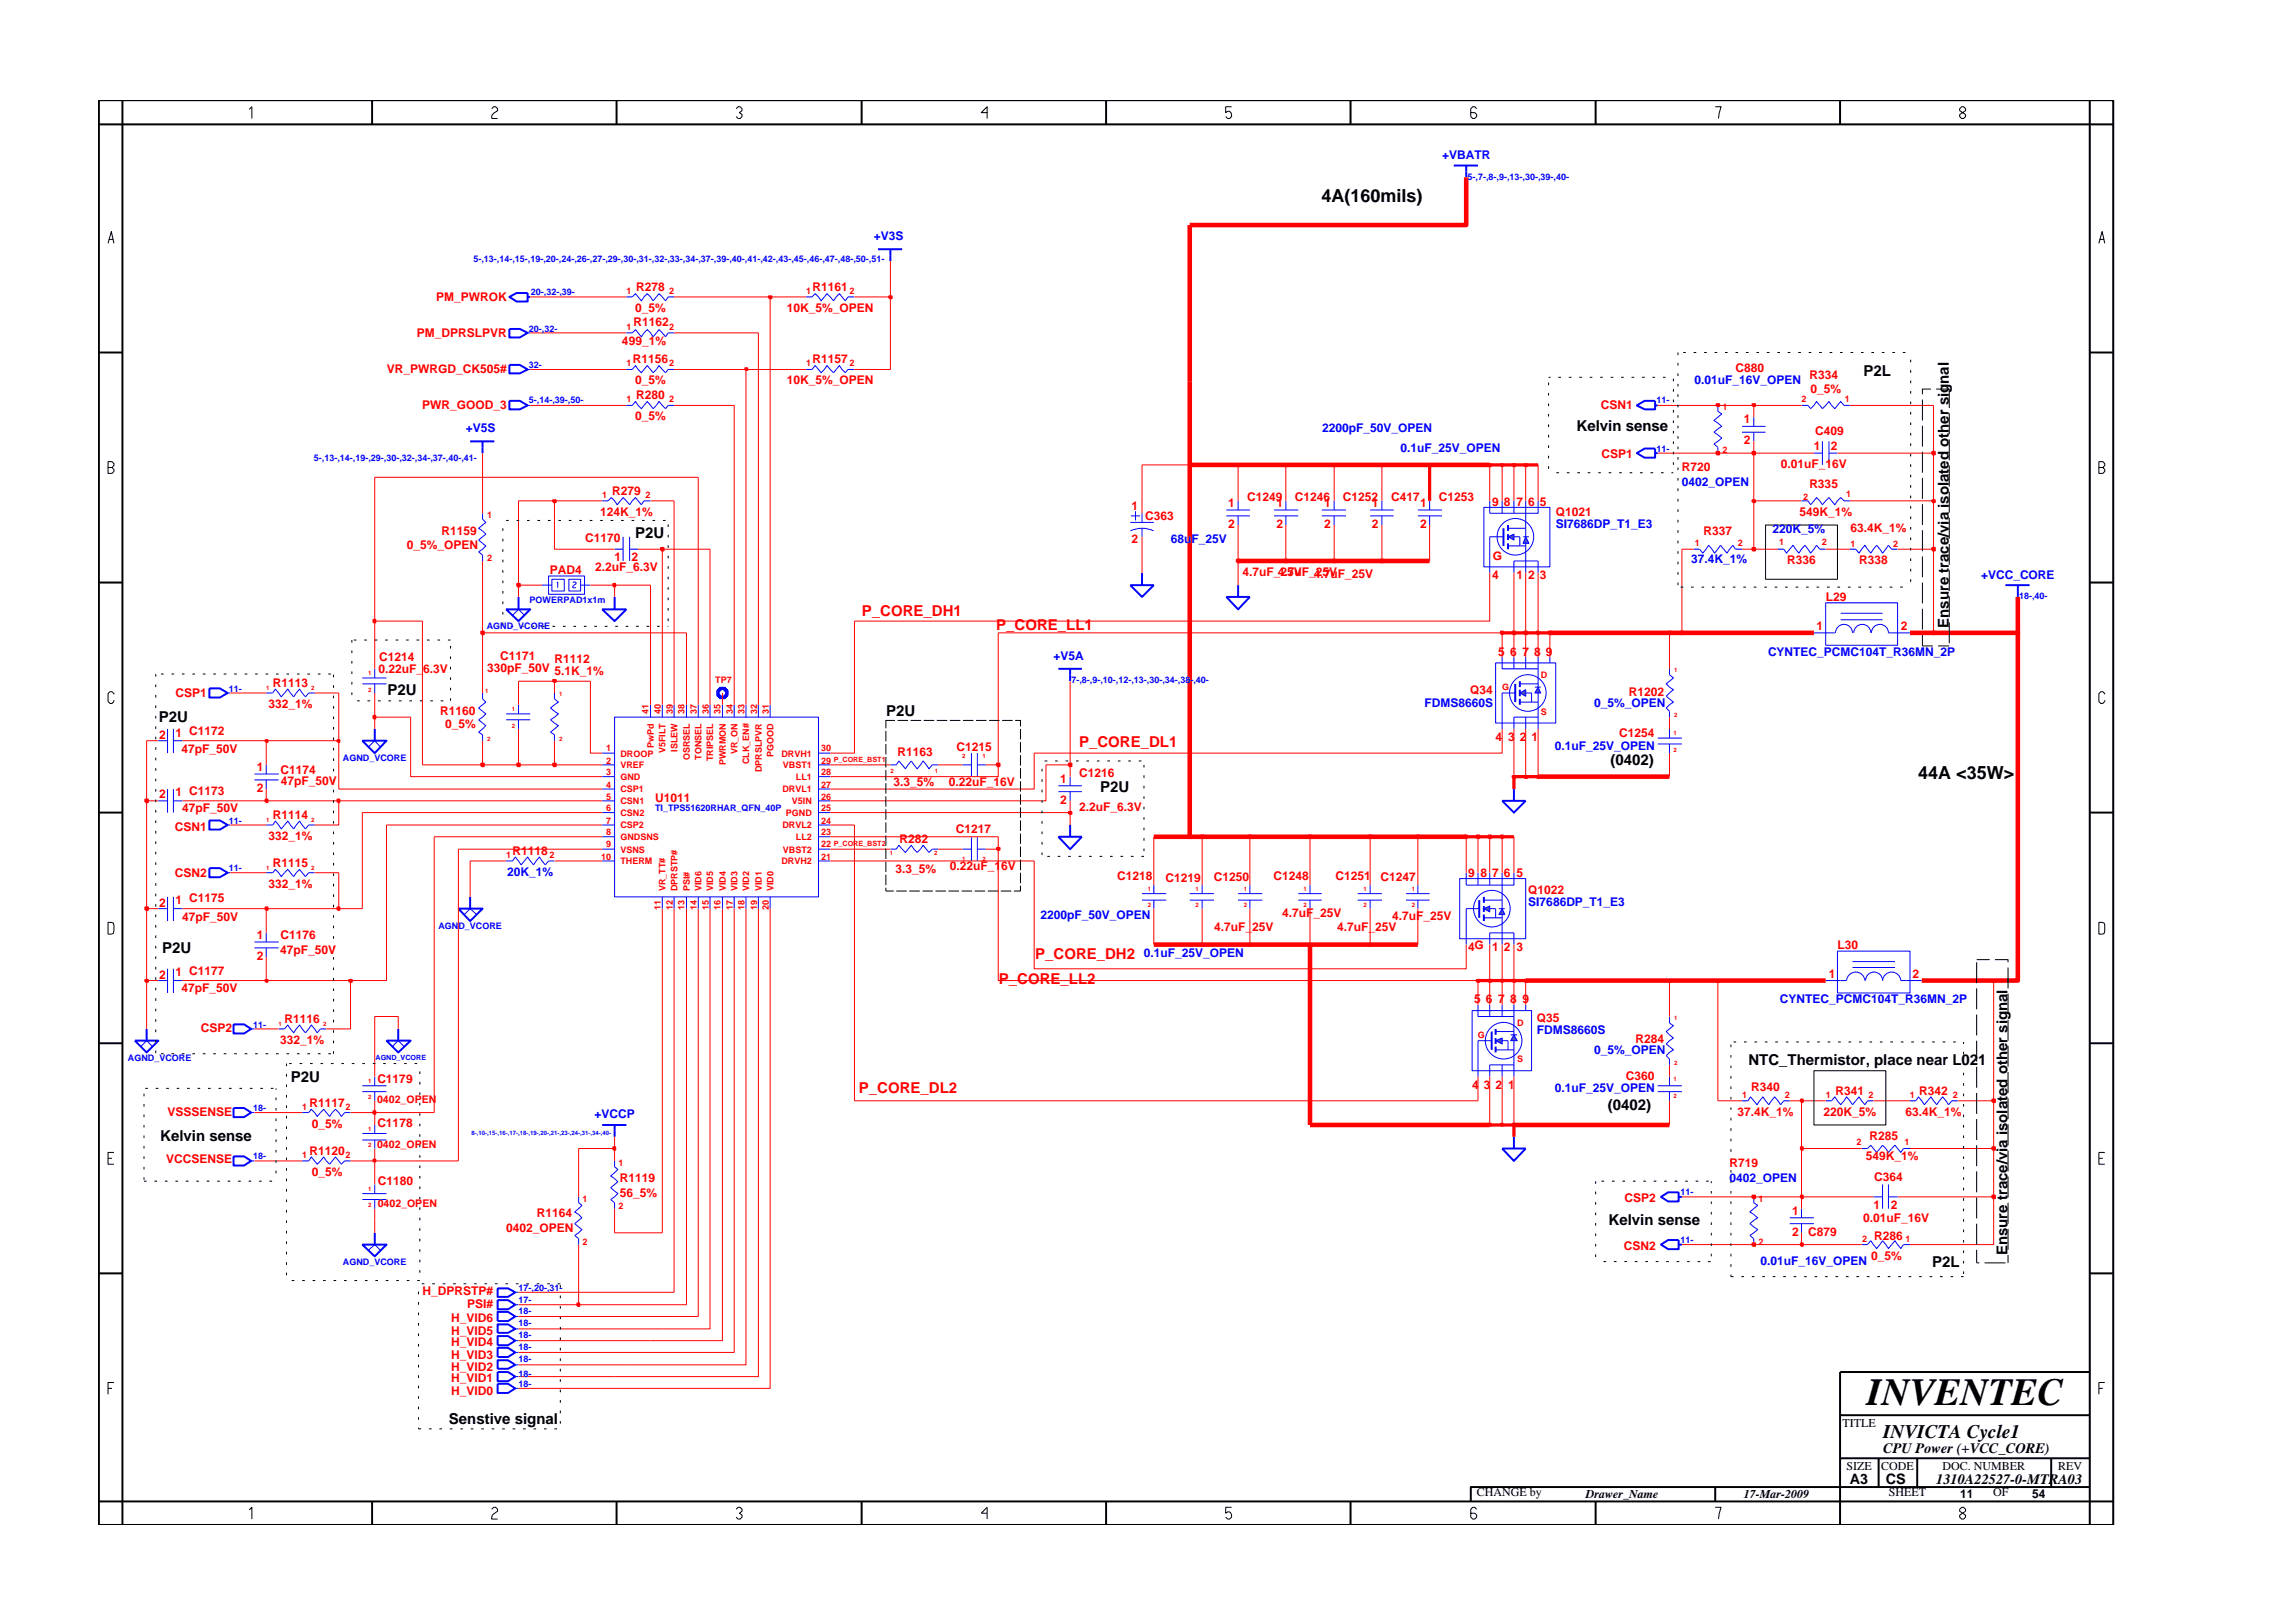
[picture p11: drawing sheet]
<svg xmlns="http://www.w3.org/2000/svg" width="297mm" height="210mm" viewBox="0 0 297 210" stroke-linecap="round" stroke-linejoin="round" font-family="sans-serif">
<defs><g id="words">
<text font-size="5" x="241.8" y="182">INVENTEC</text>
<text font-size="2.5" x="244" y="186.3">INVICTA Cycle1</text>
<g font-size="2.3">
<text x="171.2" y="26.2">4A(160mils)</text>
<text x="248.5" y="100.9">44A &lt;35W&gt;</text>
</g>
<g font-size="1.9">
<text x="241.4" y="48.7">P2L</text>
<text x="204.2" y="55.9">Kelvin sense</text>
<text x="82.3" y="69.8">P2U</text>
<text x="252.5" y="81.3" transform="rotate(-90 252.5 81.3)">Ensure trace/via isolated other signal</text>
<text x="20.6" y="93.5">P2U</text>
<text x="50.2" y="90.1">P2U</text>
<text x="114.8" y="92.7">P2U</text>
<text x="208.6" y="99.1">(0402)</text>
<text x="142.5" y="102.6">P2U</text>
<text x="21" y="123.5">P2U</text>
<text x="226.5" y="137.9">NTC_Thermistor, place near L021</text>
<text x="37.7" y="140.2">P2U</text>
<text x="208.3" y="143.8">(0402)</text>
<text x="20.8" y="147.8">Kelvin sense</text>
<text x="208.4" y="158.7">Kelvin sense</text>
<text x="250.3" y="164.2">P2L</text>
<text x="260.1" y="162.6" transform="rotate(-90 260.1 162.6)">Ensure trace/via isolated other signal</text>
<text x="58.2" y="184.5">Senstive signal</text>
<text x="244" y="188.2">CPU Power (+VCC_CORE)</text>
<text x="239.6" y="192.2">A3</text>
<text x="244.3" y="192.3">CS</text>
<text x="250.8" y="192.2">1310A22527-0-MTRA03</text>
</g>
<g font-size="1.9" fill="#f00">
<text x="111.7" y="79.8">P_CORE_DH1</text>
<text x="129.1" y="81.6">P_CORE_LL1</text>
<text x="139.8" y="96.8">P_CORE_DL1</text>
<text x="134.1" y="124.2">P_CORE_DH2</text>
<text x="129.4" y="127.4">P_CORE_LL2</text>
<text x="111.3" y="141.6">P_CORE_DL2</text>
</g>
<g font-size="1.6" fill="#00f">
<text x="186.8" y="20.6">+VBATR</text>
<text x="113.2" y="31.1">+V3S</text>
<text x="219.5" y="49.8">0.01uF_16V_OPEN</text>
<text x="60.4" y="56">+V5S</text>
<text x="171.3" y="56">2200pF_50V_OPEN</text>
<text x="181.4" y="58.5">0.1uF_25V_OPEN</text>
<text x="217.9" y="62.9">0402_OPEN</text>
<text x="151.7" y="70.4">68uF_25V</text>
<text x="201.5" y="68.4">SI7686DP_T1_E3</text>
<text x="229.6" y="69.1">220K_5%</text>
<text x="219.1" y="73">37.4K_1%</text>
<text x="256.6" y="75">+VCC_CORE</text>
<text x="136.5" y="85.5">+V5A</text>
<text x="229" y="84.9">CYNTEC_PCMC104T_R36MN_2P</text>
<text x="184.5" y="91.6">FDMS8660S</text>
<text x="206.5" y="91.6">0_5%_OPEN</text>
<text x="201.4" y="97.2">0.1uF_25V_OPEN</text>
<text x="65.7" y="113.5">20K_1%</text>
<text x="134.8" y="119">2200pF_50V_OPEN</text>
<text x="198" y="117.4">SI7686DP_T1_E3</text>
<text x="148.2" y="124">0.1uF_25V_OPEN</text>
<text x="230.6" y="130">CYNTEC_PCMC104T_R36MN_2P</text>
<text x="199.1" y="134">FDMS8660S</text>
<text x="206.5" y="136.6">0_5%_OPEN</text>
<text x="201.4" y="141.5">0.1uF_25V_OPEN</text>
<text x="77" y="144.9">+VCCP</text>
<text x="224.1" y="153.1">0402_OPEN</text>
<text x="228.1" y="163.9">0.01uF_16V_OPEN</text>
</g>
<g font-size="1.6" fill="#f00">
<text x="56.5" y="39">PM_PWROK</text>
<text x="82.3" y="40.4">0_5%</text>
<text x="82.4" y="37.7">R278</text>
<text x="101.9" y="40.4">10K_5%_OPEN</text>
<text x="105.3" y="37.7">R1161</text>
<text x="54" y="43.7">PM_DPRSLPVR</text>
<text x="80.6" y="44.7">499_1%</text>
<text x="82" y="47">R1156</text>
<text x="82.1" y="42.2">R1162</text>
<text x="105.3" y="47">R1157</text>
<text x="50.1" y="48.4">VR_PWRGD_CK505#</text>
<text x="54.7" y="53">PWR_GOOD_3</text>
<text x="82.3" y="49.7">0_5%</text>
<text x="82.4" y="51.7">R280</text>
<text x="101.9" y="49.7">10K_5%_OPEN</text>
<text x="207.4" y="53">CSN1</text>
<text x="224.8" y="48.2">C880</text>
<text x="234.4" y="49.1">R334</text>
<text x="234.5" y="50.9">0_5%</text>
<text x="82.3" y="54.5">0_5%</text>
<text x="207.5" y="59.3">CSP1</text>
<text x="225.9" y="54.8">1</text>
<text x="225.9" y="57.5">2</text>
<text x="235" y="58.3">1</text>
<text x="235.2" y="56.4">C409</text>
<text x="237.2" y="58.3">2</text>
<text x="79.3" y="64.1">R279</text>
<text x="159.1" y="65.7">1</text>
<text x="161.6" y="64.9">C1249</text>
<text x="165.4" y="65.7">1</text>
<text x="167.8" y="64.9">C1246</text>
<text x="171.5" y="65.7">1</text>
<text x="173.9" y="64.9">C1252</text>
<text x="177.7" y="65.7">1</text>
<text x="180.2" y="64.9">C417</text>
<text x="184" y="65.7">1</text>
<text x="186.4" y="64.9">C1253</text>
<text x="193.3" y="65.5">9</text>
<text x="194.8" y="65.5">8</text>
<text x="196.4" y="65.5">7</text>
<text x="198" y="65.5">6</text>
<text x="199.5" y="65.5">5</text>
<text x="217.9" y="61.1">R720</text>
<text x="230.7" y="60.6">0.01uF_16V</text>
<text x="234.4" y="63.3">R335</text>
<text x="52.7" y="71.1">0_5%_OPEN</text>
<text x="57.2" y="69.4">R1159</text>
<text x="75.8" y="70.2">C1170</text>
<text x="77.7" y="66.8">124K_1%</text>
<text x="146.6" y="66.1">1</text>
<text x="146.6" y="70.4">2</text>
<text x="148.4" y="67.4">C363</text>
<text x="159.1" y="68.4">2</text>
<text x="165.4" y="68.4">2</text>
<text x="171.5" y="68.4">2</text>
<text x="177.7" y="68.4">2</text>
<text x="184" y="68.4">2</text>
<text x="201.5" y="66.9">Q1021</text>
<text x="220.7" y="69.3">R337</text>
<text x="233.1" y="66.8">549K_1%</text>
<text x="239.7" y="68.9">63.4K_1%</text>
<text x="71.2" y="74.4">PAD4</text>
<text x="77.1" y="74">2.2uF_6.3V</text>
<text x="79.6" y="72.7">1</text>
<text x="81.8" y="72.7">2</text>
<text x="160.9" y="74.7">4.7uF_25V</text>
<text x="165.5" y="74.7">4.7uF_25V</text>
<text x="170.2" y="74.9">4.7uF_25V</text>
<text x="193.3" y="75">4</text>
<text x="193.4" y="72.5">G</text>
<text x="196.4" y="75">1</text>
<text x="198" y="75">2</text>
<text x="199.5" y="75">3</text>
<text x="231.5" y="73.1">R336</text>
<text x="236.5" y="77.9">L29</text>
<text x="240.8" y="73.1">R338</text>
<text x="235.3" y="81.6">1</text>
<text x="246.2" y="81.6">2</text>
<text x="35.3" y="89">R1113</text>
<text x="49" y="87.1">0.22uF_6.3V</text>
<text x="49.1" y="85.6">C1214</text>
<text x="63.1" y="87">330pF_50V 5.1K_1%</text>
<text x="64.8" y="85.5">C1171</text>
<text x="71.8" y="85.9">R1112</text>
<text x="190.4" y="89.9">Q34</text>
<text x="194.1" y="84.9">5</text>
<text x="195.6" y="84.9">6</text>
<text x="197.2" y="84.9">7</text>
<text x="198.7" y="84.9">8</text>
<text x="200.3" y="84.9">9</text>
<text x="20.6" y="95.7">2</text>
<text x="22.7" y="95.4">1 C1172</text>
<text x="22.7" y="90.4">CSP1</text>
<text x="34.8" y="91.7">332_1%</text>
<text x="57" y="92.6">R1160</text>
<text x="57.6" y="94.3">0_5%</text>
<text x="193.7" y="96">4</text>
<text x="195.4" y="96">3</text>
<text x="196.9" y="96">2</text>
<text x="198.4" y="96">1</text>
<text x="209.7" y="95.4">C1254</text>
<text x="211" y="90.1">R1202</text>
<text x="23.5" y="97.6">47pF_50V</text>
<text x="33.3" y="99.9">1</text>
<text x="36.4" y="100.3">C1174</text>
<text x="36.4" y="101.7">47pF_50V</text>
<text x="115.8" y="101.8">3.3_5%</text>
<text x="116.3" y="98">R1163</text>
<text x="122.9" y="101.8">0.22uF_16V</text>
<text x="123.9" y="97.3">C1215</text>
<text x="137.3" y="101.5">1</text>
<text x="139.8" y="100.7">C1216</text>
<text x="20.6" y="103.4">2</text>
<text x="22.6" y="107.6">CSN1</text>
<text x="22.7" y="103.1">1 C1173</text>
<text x="23.6" y="105.2">47pF_50V</text>
<text x="33.3" y="102.6">2</text>
<text x="35.3" y="106.1">R1114</text>
<text x="84.9" y="103.9">U1011</text>
<text x="123.8" y="107.9">C1217</text>
<text x="137.3" y="104.1">2</text>
<text x="139.8" y="105.1">2.2uF_6.3V</text>
<text x="22.6" y="113.6">CSN2</text>
<text x="34.8" y="108.8">332_1%</text>
<text x="35.3" y="112.3">R1115</text>
<text x="66.4" y="110.8">R1118</text>
<text x="116" y="113.1">3.3_5%</text>
<text x="116.5" y="109.2">R282</text>
<text x="123" y="112.7">0.22uF_16V</text>
<text x="173" y="114">C1251</text>
<text x="190.2" y="113.6">9</text>
<text x="191.8" y="113.6">8</text>
<text x="193.3" y="113.6">7</text>
<text x="194.8" y="113.6">6</text>
<text x="196.4" y="113.6">5</text>
<text x="20.6" y="117.5">2</text>
<text x="22.7" y="117.1">1 C1175</text>
<text x="23.6" y="119.3">47pF_50V</text>
<text x="34.8" y="115">332_1%</text>
<text x="144.7" y="114.1">C1218</text>
<text x="151" y="114.3">C1219</text>
<text x="157.3" y="114.1">C1250</text>
<text x="165" y="114.1">C1248</text>
<text x="166.1" y="118.8">4.7uF_25V</text>
<text x="178.8" y="114.1">C1247</text>
<text x="180.3" y="119.1">4.7uF_25V</text>
<text x="198" y="115.8">Q1022</text>
<text x="33.3" y="121.6">1</text>
<text x="33.3" y="124.4">2</text>
<text x="36.3" y="123.6">47pF_50V</text>
<text x="36.4" y="121.7">C1176</text>
<text x="157.3" y="120.7">4.7uF_25V</text>
<text x="173.2" y="120.7">4.7uF_25V</text>
<text x="190.2" y="123.2">4G</text>
<text x="193.3" y="123.2">1</text>
<text x="194.8" y="123.2">2</text>
<text x="196.4" y="123.2">3</text>
<text x="238" y="123">L30</text>
<text x="20.6" y="126.8">2</text>
<text x="22.7" y="126.5">1 C1177</text>
<text x="23.5" y="128.5">47pF_50V</text>
<text x="191" y="130">5</text>
<text x="192.5" y="130">6</text>
<text x="194.1" y="130">7</text>
<text x="195.6" y="130">8</text>
<text x="197.2" y="130">9</text>
<text x="236.9" y="126.7">1</text>
<text x="247.8" y="126.7">2</text>
<text x="26" y="133.7">CSP2</text>
<text x="36.3" y="135.2">332_1%</text>
<text x="36.9" y="132.5">R1116</text>
<text x="199.1" y="132.4">Q35</text>
<text x="211.9" y="135.2">R284</text>
<text x="40.1" y="143.5">R1117</text>
<text x="48.9" y="140.3">C1179</text>
<text x="190.7" y="141.1">4</text>
<text x="192.2" y="141.1">3</text>
<text x="193.7" y="141.1">2</text>
<text x="195.4" y="141.1">1</text>
<text x="210.6" y="139.9">C360</text>
<text x="226.9" y="141.3">R340</text>
<text x="237.8" y="141.8">R341</text>
<text x="248.6" y="141.8">R342</text>
<text x="21.7" y="144.5">VSSSENSE</text>
<text x="40.1" y="149.6">R1120</text>
<text x="40.4" y="146.2">0_5%</text>
<text x="48.9" y="146.1">C1178</text>
<text x="225.1" y="144.6">37.4K_1%</text>
<text x="236.2" y="144.6">220K_5%</text>
<text x="242.2" y="147.7">R285</text>
<text x="246.8" y="144.6">63.4K_1%</text>
<text x="21.5" y="150.7">VCCSENSE</text>
<text x="40.4" y="152.3">0_5%</text>
<text x="49" y="153.5">C1180</text>
<text x="80.3" y="155.1">56_5%</text>
<text x="80.3" y="153.1">R1119</text>
<text x="210.4" y="155.7">CSP2</text>
<text x="224.1" y="151.2">R719</text>
<text x="241.7" y="150.3">549K_1%</text>
<text x="242.8" y="153">C364</text>
<text x="65.6" y="159.6">0402_OPEN</text>
<text x="69.5" y="157.7">R1164</text>
<text x="210.3" y="161.9">CSN2</text>
<text x="232.2" y="157.3">1</text>
<text x="232.2" y="160.1">2</text>
<text x="234.2" y="160.1">C879</text>
<text x="241.4" y="158.3">0.01uF_16V</text>
<text x="242.7" y="156.6">1</text>
<text x="242.8" y="160.6">R286</text>
<text x="245" y="156.6">2</text>
<text x="54.7" y="167.8">H_DPRSTP#</text>
<text x="242.4" y="163.2">0_5%</text>
<text x="58.4" y="171.3">H_VID6</text>
<text x="58.4" y="172.9">H_VID5</text>
<text x="60.5" y="169.4">PSI#</text>
<text x="58.4" y="176">H_VID3</text>
<text x="58.4" y="177.6">H_VID2</text>
<text x="58.4" y="174.4">H_VID4</text>
<text x="58.4" y="179.1">H_VID1</text>
<text x="58.4" y="180.7">H_VID0</text>
</g>
<g font-size="1.6">
<text x="238.7" y="184.8">TITLE</text>
<text x="239.2" y="190.4">SIZE</text>
<text x="243.7" y="190.4">CODE</text>
<text x="251.6" y="190.4">DOC. NUMBER</text>
<text x="266.6" y="190.4">REV</text>
<text x="191.3" y="193.9">CHANGE by</text>
<text x="205.4" y="194.1">Drawer_Name</text>
<text x="225.9" y="194.1">17-Mar-2009</text>
<text x="244.7" y="193.9">SHEET</text>
<text x="253.9" y="194.1">11</text>
<text x="258.2" y="193.9">OF</text>
<text x="263.3" y="194.1">54</text>
</g>
<g font-size="1.4" fill="#f00">
<text x="48.9" y="143">0402_OPEN</text>
<text x="48.9" y="148.7">0402_OPEN</text>
<text x="48.9" y="156.4">0402_OPEN</text>
</g>
<g font-size="1.2" fill="#00f">
<text x="190.1" y="23.3">5-,7-,8-,9-,13-,30-,39-,40-</text>
<text x="61.3" y="33.9">5-,13-,14-,15-,19-,20-,24-,26-,27-,29-,30-,31-,32-,33-,34-,37-,39-,40-,41-,42-,43-,45-,46-,47-,48-,50-,51-</text>
<text x="68.8" y="38.2">20-,32-,39-</text>
<text x="68.5" y="43">20-,32-</text>
<text x="68.5" y="47.6">32-</text>
<text x="68.5" y="52.3">5-,14-,39-,50-</text>
<text x="214.6" y="52.3">11-</text>
<text x="40.7" y="59.7">5-,13-,14-,19-,29-,30-,32-,34-,37-,40-,41-</text>
<text x="214.6" y="58.5">11-</text>
<text x="261.6" y="77.6">18-,40-</text>
<text x="63.1" y="81.5">AGND_VCORE</text>
<text x="68.6" y="78.1">POWERPAD1x1m</text>
<text x="29.7" y="89.6">11-</text>
<text x="138.8" y="88.5">7-,8-,9-,10-,12-,13-,30-,34-,38-,40-</text>
<text x="44.4" y="98.6">AGND_VCORE</text>
<text x="29.7" y="106.7">11-</text>
<text x="84.9" y="105.1">TI_TPS51620RHAR_QFN_40P</text>
<text x="29.7" y="112.9">11-</text>
<text x="56.8" y="120.4">AGND_VCORE</text>
<text x="16.6" y="137.5">AGND_VCORE</text>
<text x="32.8" y="133.1">11-</text>
<text x="32.8" y="144">18-</text>
<text x="32.8" y="150.1">18-</text>
<text x="217.7" y="154.8">11-</text>
<text x="217.7" y="161.1">11-</text>
<text x="44.4" y="163.9">AGND_VCORE</text>
<text x="67.2" y="167.2">17-,20-,31-</text>
<text x="67.2" y="168.9">17-</text>
<text x="67.2" y="171.8">18-</text>
<text x="67.2" y="170.2">18-</text>
<text x="67.2" y="173.4">18-</text>
<text x="67.2" y="179.7">18-</text>
<text x="67.2" y="176.4">18-</text>
<text x="67.2" y="174.9">18-</text>
<text x="67.2" y="178.3">18-</text>
</g>
<g font-size="1.2" fill="#f00">
<text x="81.1" y="38.1">1</text>
<text x="86.7" y="38.1">2</text>
<text x="104.4" y="38.1">1</text>
<text x="110" y="38.1">2</text>
<text x="81.1" y="42.8">1</text>
<text x="81.1" y="47.4">1</text>
<text x="86.7" y="42.8">2</text>
<text x="86.7" y="47.4">2</text>
<text x="104.4" y="47.4">1</text>
<text x="110" y="47.4">2</text>
<text x="81.1" y="52.1">1</text>
<text x="86.7" y="52.1">2</text>
<text x="223.1" y="53.1">1</text>
<text x="233.4" y="52.1">2</text>
<text x="239" y="52.1">1</text>
<text x="223.1" y="58.7">2</text>
<text x="78" y="64.5">1</text>
<text x="83.6" y="64.5">2</text>
<text x="233.6" y="64.7">2</text>
<text x="239.2" y="64.4">1</text>
<text x="63.1" y="67.1">1</text>
<text x="219.6" y="70.7">1</text>
<text x="225.1" y="70.7">2</text>
<text x="230.5" y="70.6">1</text>
<text x="236" y="70.6">2</text>
<text x="239.7" y="70.8">1</text>
<text x="245.3" y="70.8">2</text>
<text x="63.1" y="72.7">2</text>
<text x="92.7" y="88.5">TP7</text>
<text x="194.6" y="89.5">G</text>
<text x="199.6" y="87.8">D</text>
<text x="84" y="92.5" transform="rotate(-90 84 92.5)">41</text>
<text x="85.6" y="92.5" transform="rotate(-90 85.6 92.5)">40</text>
<text x="87.2" y="92.5" transform="rotate(-90 87.2 92.5)">39</text>
<text x="88.7" y="92.5" transform="rotate(-90 88.7 92.5)">38</text>
<text x="90.3" y="92.5" transform="rotate(-90 90.3 92.5)">37</text>
<text x="91.8" y="92.5" transform="rotate(-90 91.8 92.5)">36</text>
<text x="93.3" y="92.5" transform="rotate(-90 93.3 92.5)">35</text>
<text x="94.9" y="92.5" transform="rotate(-90 94.9 92.5)">34</text>
<text x="96.5" y="92.5" transform="rotate(-90 96.5 92.5)">33</text>
<text x="98.1" y="92.5" transform="rotate(-90 98.1 92.5)">32</text>
<text x="99.6" y="92.5" transform="rotate(-90 99.6 92.5)">31</text>
<text x="199.6" y="92.6">S</text>
<text x="78.5" y="98.9">2</text>
<text x="78.5" y="97.3">1</text>
<text x="78.5" y="100.4">3</text>
<text x="80.4" y="99.5">VREF</text>
<text x="80.4" y="98">DROOP</text>
<text x="80.4" y="101.1">GND</text>
<text x="84.7" y="96.8" transform="rotate(-90 84.7 96.8)">PwPd</text>
<text x="86.2" y="97.6" transform="rotate(-90 86.2 97.6)">V5FILT</text>
<text x="87.7" y="97.4" transform="rotate(-90 87.7 97.4)">ISLEW</text>
<text x="89.4" y="98.5" transform="rotate(-90 89.4 98.5)">OSRSEL</text>
<text x="90.9" y="98.4" transform="rotate(-90 90.9 98.4)">TONSEL</text>
<text x="92.4" y="98.6" transform="rotate(-90 92.4 98.6)">TRIPSEL</text>
<text x="94" y="99.1" transform="rotate(-90 94 99.1)">PWRMON</text>
<text x="95.5" y="97.7" transform="rotate(-90 95.5 97.7)">VR_ON</text>
<text x="97.1" y="99" transform="rotate(-90 97.1 99)">CLK_EN#</text>
<text x="98.7" y="100" transform="rotate(-90 98.7 100)">DPRSLPVR</text>
<text x="100.2" y="98" transform="rotate(-90 100.2 98)">PGOOD</text>
<text x="101.2" y="98">DRVH1</text>
<text x="101.4" y="99.5">VBST1</text>
<text x="103.1" y="101.1">LL1</text>
<text x="106.4" y="98.9">29</text>
<text x="106.4" y="100.4">28</text>
<text x="106.4" y="97.3">30</text>
<text x="78.5" y="103.6">5</text>
<text x="78.5" y="105.1">6</text>
<text x="78.5" y="102.1">4</text>
<text x="78.5" y="106.7">7</text>
<text x="80.4" y="104.2">CSN1</text>
<text x="80.4" y="105.7">CSN2</text>
<text x="80.4" y="102.7">CSP1</text>
<text x="80.4" y="107.3">CSP2</text>
<text x="101.4" y="107.3">DRVL2</text>
<text x="101.4" y="102.7">DRVL1</text>
<text x="101.8" y="105.7">PGND</text>
<text x="102.6" y="104.2">V5IN</text>
<text x="106.4" y="103.6">26</text>
<text x="106.4" y="102.1">27</text>
<text x="106.4" y="106.7">24</text>
<text x="106.4" y="105.1">25</text>
<text x="65.6" y="111.1">1</text>
<text x="71.2" y="111.1">2</text>
<text x="77.9" y="111.4">10</text>
<text x="78.5" y="109.8">9</text>
<text x="78.5" y="108.2">8</text>
<text x="80.4" y="110.4">VSNS</text>
<text x="80.4" y="112">THERM</text>
<text x="80.4" y="108.8">GNDSNS</text>
<text x="101.2" y="112">DRVH2</text>
<text x="101.4" y="110.4">VBST2</text>
<text x="103.1" y="108.8">LL2</text>
<text x="106.4" y="109.8">22</text>
<text x="106.4" y="108.2">23</text>
<text x="106.4" y="111.4">21</text>
<text x="85.6" y="117.9" transform="rotate(-90 85.6 117.9)">11</text>
<text x="86.2" y="115.4" transform="rotate(-90 86.2 115.4)">VR_TT#</text>
<text x="87.2" y="117.9" transform="rotate(-90 87.2 117.9)">12</text>
<text x="87.7" y="115.4" transform="rotate(-90 87.7 115.4)">DPRSTP#</text>
<text x="88.7" y="117.9" transform="rotate(-90 88.7 117.9)">13</text>
<text x="89.4" y="115.4" transform="rotate(-90 89.4 115.4)">PSI#</text>
<text x="90.3" y="117.9" transform="rotate(-90 90.3 117.9)">14</text>
<text x="90.9" y="115.4" transform="rotate(-90 90.9 115.4)">VID6</text>
<text x="91.8" y="117.9" transform="rotate(-90 91.8 117.9)">15</text>
<text x="92.4" y="115.4" transform="rotate(-90 92.4 115.4)">VID5</text>
<text x="93.3" y="117.9" transform="rotate(-90 93.3 117.9)">16</text>
<text x="94" y="115.4" transform="rotate(-90 94 115.4)">VID4</text>
<text x="94.9" y="117.9" transform="rotate(-90 94.9 117.9)">17</text>
<text x="95.5" y="115.4" transform="rotate(-90 95.5 115.4)">VID3</text>
<text x="96.5" y="117.9" transform="rotate(-90 96.5 117.9)">18</text>
<text x="97.1" y="115.4" transform="rotate(-90 97.1 115.4)">VID2</text>
<text x="98.1" y="117.9" transform="rotate(-90 98.1 117.9)">19</text>
<text x="98.7" y="115.4" transform="rotate(-90 98.7 115.4)">VID1</text>
<text x="99.6" y="117.9" transform="rotate(-90 99.6 117.9)">20</text>
<text x="100.2" y="115.4" transform="rotate(-90 100.2 115.4)">VID0</text>
<text x="191.5" y="134.5">G</text>
<text x="196.5" y="137.6">S</text>
<text x="196.5" y="133">D</text>
<text x="39.1" y="143.8">1</text>
<text x="44.8" y="143.8">2</text>
<text x="225.7" y="142.2">1</text>
<text x="231.2" y="142.2">2</text>
<text x="236.5" y="142.2">1</text>
<text x="242" y="142.2">2</text>
<text x="247.4" y="142.2">1</text>
<text x="253" y="142.2">2</text>
<text x="39.1" y="150">1</text>
<text x="44.8" y="150">2</text>
<text x="240.5" y="148.3">2</text>
<text x="246.7" y="148.4">1</text>
<text x="75.5" y="155.7">1</text>
<text x="80.1" y="151">1</text>
<text x="227.8" y="155.7">1</text>
<text x="75.5" y="161.2">2</text>
<text x="80.1" y="156.6">2</text>
<text x="227.8" y="161.2">2</text>
<text x="241.2" y="160.9">2</text>
<text x="246.9" y="160.9">1</text>
</g>
<g font-size=".9" fill="#f00">
<text x="108" y="98.7">P_CORE_BST1</text>
<text x="108" y="109.6">P_CORE_BST2</text>
</g>
<text font-size=".9" fill="#00f" x="48.6" y="137.3">AGND_VCORE</text>
<g font-size=".8" fill="#f00">
<text x="34.5" y="89.4">1</text>
<text x="40.3" y="89.4">2</text>
<text x="47.7" y="87.4">1</text>
<text x="47.7" y="89.6">2</text>
<text x="62.9" y="89.8">1</text>
<text x="216.9" y="87.1">1</text>
<text x="63.1" y="96">2</text>
<text x="66.3" y="92.1">1</text>
<text x="66.3" y="94.3">2</text>
<text x="72.4" y="90.2">1</text>
<text x="72.4" y="96">2</text>
<text x="216.8" y="95.3">1</text>
<text x="216.9" y="92.9">2</text>
<text x="115.3" y="100.1">2</text>
<text x="121.1" y="100.1">1</text>
<text x="124.7" y="98.2">2</text>
<text x="127.3" y="98.2">1</text>
<text x="216.8" y="97.4">2</text>
<text x="34.5" y="106.5">1</text>
<text x="40.3" y="106.5">2</text>
<text x="34.5" y="112.7">1</text>
<text x="40.3" y="112.7">2</text>
<text x="115.3" y="110.8">1</text>
<text x="121" y="110.8">2</text>
<text x="124.7" y="111.5">1</text>
<text x="127.3" y="111.5">2</text>
<text x="148.7" y="115.4">1</text>
<text x="148.7" y="117.5">2</text>
<text x="154.9" y="115.4">1</text>
<text x="154.9" y="117.5">2</text>
<text x="161.1" y="115.4">1</text>
<text x="161.1" y="117.5">2</text>
<text x="168.8" y="115.4">1</text>
<text x="168.8" y="117.5">2</text>
<text x="176.6" y="115.4">1</text>
<text x="176.6" y="117.5">2</text>
<text x="182.9" y="115.4">1</text>
<text x="182.9" y="117.5">2</text>
<text x="36.1" y="132.9">1</text>
<text x="41.8" y="132.9">2</text>
<text x="216.9" y="132.1">1</text>
<text x="216.9" y="138">2</text>
<text x="47.7" y="140.2">1</text>
<text x="47.7" y="142.4">2</text>
<text x="216.8" y="140.1">1</text>
<text x="216.8" y="142.3">2</text>
<text x="47.7" y="146.5">1</text>
<text x="47.7" y="148.6">2</text>
<text x="47.7" y="154.3">1</text>
<text x="47.7" y="156.4">2</text>
</g>
<text font-size=".8" fill="#00f" x="61.1" y="147">8-,10-,15-,16-,17-,18-,19-,20-,21-,23-,24-,31-,34-,40-</text>
</g></defs>
<g fill="none" stroke="#00f" stroke-width=".13">
<path d="M81.1 38.5h.8l.4-.5 .8 1 .7-1 .8 1 .8-1 .8 1 .4-.5h.7M68.4 43.1h.3M68.4 52.5h.3M81.1 43.1h.8l.4-.4 .8 .9 .7-.9 .8 .9 .8-.9 .8 .9 .4-.5h.7M104.4 47.9h.8l.4-.5 .8 .9 .7-.9 .9 .9 .7-.9 .8 .9 .3-.4h.9M70.2 75.8h1.3M71.1 74.6h4.6v2.4h-4.6zM71.5 75h1.6v1.6h-1.6zM72.2 75.6v-.2v.7M73.7 75h1.5v1.6h-1.5zM74.2 75.5l.2-.1 .2 .1v.1l-.4 .4v.1h.4M75.2 75.8h1.3"/>
<path d="M78 64.9h.8l.4-.4 .8 .9 .7-.9 .9 .9 .7-.9 .8 .9 .3-.5h.9M79.6 71.1h1.1M80.7 69.5v3.2M81.6 71.1h1.1M81.6 69.5v3.2M146.4 67.7h3.1M146.4 68.8a3.6 3.6 0 0 1 3 0M146.5 66.8h1.2M147.1 66.2v1.2M147.9 66.5v1.2M147.9 68.4v1.1M171.2 66.8h3.2"/>
<path d="M171.2 66.1h3.2M172.8 64.9v1.2M172.8 66.8v1.2M177.5 66.1h3M177.5 66.8h3M179 64.9v1.2M179 66.8v1.2M219.4 71.1h.8l.4 .6 .7-1.1 .8 1.1 .8-1.1 .8 1.1 .8-1.1 .3 .5h.9M230.3 71.1h.8l.3 .6 .9-1.1 .7 1.1 .8-1.1 .8 1.1 .7-1.1 .4 .5h.8M233.4 64.9h.8l.4 .5 .7-.9 .8 .9 .8-.9 .8 .9 .7-.9 .5 .4h.7M239.6 71.1h.8l.4 .6 .8-1.1 .7 1.1 .8-1.1 .8 1.1 .7-1.1 .5 .5h.7M20.5 96h1.2"/>
<path d="M21.7 94.4v3.2M22.5 94.4v3.2M22.5 96h1.2M34.5 89.8h.8l.4-.5 .7 1 .9-1 .7 1 .8-1 .8 1 .4-.5h.8M47.7 96.8l.8-.8 .8 .8M62.5 89.8v.7l.4 .5-.9 .7 .9 .8-.9 .7 .9 .8-.9 .9 .5 .3v.8M78 97.6h1.6M78 99.1h1.6M79.6 92.9h26.4v23.3h-26.4zM84.3 91.3v1.6M85.8 91.3v1.6M87.3 91.3v1.6"/>
<path d="M88.9 91.3v1.6M90.5 91.3v1.6M92 91.3v1.6M93.6 91.3v1.6M95.1 91.3v1.6M96.6 91.3v1.6M98.2 91.3v1.6M99.8 91.3v1.6M106 97.6h1.6M106 99.1h1.6M194.6 89.8h1.7M216.3 86.6v.8l.5 .4-1 .8 1 .8-1 .8 1 .8-1 .7 .5 .4v.8"/>
<path d="M20.5 103.7h1.2M21.7 102.2v3.1M22.5 102.2v3.1M22.5 103.7h1.2M29.5 106.9h.3M34.5 106.9h.8l.4-.5 .7 1 .9-1 .7 1 .8-1 .8 1 .4-.5h.8M65.6 111.5h.8l.3-.5 .8 1 .9-1 .7 1 .8-1 .7 1 .5-.5h.7M78 103.7h1.6M78 100.6h1.6M78 106.9h1.6M78 110h1.6M78 102.2h1.6"/>
<path d="M78 105.3h1.6M78 108.4h1.6M78 111.5h1.6M85.8 116.2v1.5M87.3 116.2v1.5M88.9 116.2v1.5M90.5 116.2v1.5M92 116.2v1.5M93.6 116.2v1.5M95.1 116.2v1.5M96.6 116.2v1.5M98.2 116.2v1.5"/>
<path d="M99.8 116.2v1.5M106 103.7h1.6M106 100.6h1.6M106 106.9h1.6M106 110h1.6M106 102.2h1.6M106 105.3h1.6M106 108.4h1.6M106 111.5h1.6M124.7 110h1.1M125.8 108.4v3.1M126.6 110h1.1"/>
<path d="M126.6 108.4v3.1M147.9 115.8h3.2M147.9 116.6h3.2M149.5 114.7v1.1M149.5 116.6v1.1M168.2 115.8h3M168.2 116.6h3M169.7 114.7v1.1M169.7 116.6v1.1M182.1 115.8h3.1M182.1 116.6h3.1M183.7 114.7v1.1"/>
<path d="M183.7 116.6v1.1M36.1 133.3h.8l.4-.5 .7 1 .8-1 .8 1 .7-1 .8 1 .4-.5h.8M48.5 139.5v1.2M50.8 135.6l.8-.8 .8 .8M216.3 131.7v.8l.5 .4-1 .7 1 .9-1 .7 1 .8-1 .8 .5 .4v.8M32.5 150.4h.5M32.5 144.1h.5M46.9 141.4h3.2M46.9 140.7h3.2M46.9 155.4h3.2M46.9 154.6h3.2M48.5 141.4v1.2"/>
<path d="M48.5 153.4v1.2M48.5 155.4v1.2M225.7 142.6h.7l.4-.5 .8 1 .8-1 .7 1 .8-1 .8 1 .4-.5h.7M241.2 148.8h.7l.4-.4 .8 .9 .8-.9 .7 .9 .9-.9 .7 .9 .4-.5h.8M47.7 162l.8-.8 .8 .8M66.7 169h.5M66.7 176.8h.5M66.7 172.2h.5M66.7 167.4h.5M66.7 173.7h.5M66.7 170.5h.5"/>
</g>
<g fill="none" stroke="#00f" stroke-width=".25">
<path d="M66 42.6h1.3l1.1 .5-1.1 .6h-1.3zM66 51.9h1.3l1.1 .6-1.1 .5h-1.3zM78 78.9h3.1l-1.5 1.6zM79.6 77.3v1.6M146.4 75.8h3.1l-1.6 1.5zM147.9 74.2v1.6M259.8 75.8h3.1M261.4 75.8v1.5M46.9 96h3.2l-1.6 1.6zM48.5 94.4v1.6M137.1 86.6h3.1M138.6 86.6v1.7"/>
<path d="M196.3 88.6v2.4M27.1 106.3h1.4l1 .6-1 .6h-1.4zM137.1 108.4h3.1l-1.6 1.6zM138.6 106.9v1.5M50.1 134.8h3.1l-1.6 1.5zM51.6 133.3v1.5M30.3 149.8h1.3l.9 .6-.9 .6h-1.3zM30.3 143.5h1.3l.9 .6-.9 .6h-1.3zM48.5 159.7v1.5M78 145.7h3.1M79.6 145.7v1.6M194.6 148.8h3l-1.5 1.6z"/>
<path d="M196.1 147.3v1.5M215.2 155.1l.9-.6h1.4v1.1h-1.4zM217.5 155.1h.4M46.9 161.2h3.2l-1.6 1.6zM64.5 168.4h1.3l.9 .6-.9 .6h-1.3zM64.5 176.2h1.3l.9 .6-.9 .5h-1.3zM64.5 171.6h1.3l.9 .6-.9 .5h-1.3zM64.5 166.9h1.3l.9 .5-.9 .6h-1.3zM64.5 173.1h1.3l.9 .6-.9 .6h-1.3zM64.5 170h1.3l.9 .5-.9 .6h-1.3z"/>
</g>
<path d="M93.2 89.4l.1-.2h.5l.4 .3v.5l-.4 .4h-.5l-.3-.4v-.5z" fill="none" stroke="#00f" stroke-width=".42"/>
<path d="M199.2 89l.4 .8h-.8z" fill="#3c3cc8"/>
<path d="M198.8 89h.8M199.2 89l.4 .8h-.8z" fill="none" stroke="#00f" stroke-width=".13"/>
<path d="M196.9 89.8l.7-.4v.8z" fill="#3c3cc8"/>
<g fill="none" stroke="#00f" stroke-width=".13">
<path d="M68.4 47.9h.3M222.5 52.5v.8l.5 .3-1 .9 1 .7-1 .8 1 .8-1 .7 .5 .4v.8M225.7 55.2h3M225.7 56h3M227.2 54v1.2M227.2 56v1.2M66.4 79.7l.8-.8 .7 .8M158.9 66.1h3M158.9 66.8h3M160.4 64.9v1.2M160.4 66.8v1.2M165 66.1h3.2"/>
<path d="M165 66.8h3.2M166.6 64.9v1.2M166.6 66.8v1.2M183.7 66.1h3.1M183.7 66.8h3.1M185.2 64.9v1.2M185.2 66.8v1.2M236.5 78.1h9.3v5.5h-9.3zM238.4 79.4h5.5M29.5 89.8h.3M34.5 99.1v1.2M65.6 93.2h3.1"/>
<path d="M65.6 92.5h3.1M67.2 91.3v1.2M67.2 93.2v1.2M71.8 89.8v.7l.5 .5-1 .7 1 .8-1 .7 1 .8-1 .9 .5 .3v.8M115.3 99.1h.8l.3-.5 .9 1 .8-1 .7 1 .8-1 .7 1 .5-.5h.7M124.7 99.1h1.1M125.8 97.6v3M126.6 99.1h1.1M126.6 97.6v3M193.7 85.9h7.8v7.8h-7.8zM194.6 89.8v4.6M194.6 85.1v1.5h4.6"/>
<path d="M196.1 85.1v1.5M196.9 89.8l.7-.4v.8zM196.9 91h2.3M196.9 88.6h2.3M197.6 85.1v1.5M197.6 92.9v1.5M197.6 89.8h.8v1.2M199.2 92.9h-3.1v1.5M199.2 85.1v3.9M199.2 89.8v4.6M200.8 85.1v.8M214.7 95.6h3.2"/>
<path d="M214.7 96.4h3.2M216.3 94.4v1.2M216.3 96.4v1.2M235 82h2.7M237.8 82a1.1 1.1 0 0 1 1.1-1.1 1.1 1.1 0 0 1 1.1 1.1M238.4 80.3h5.5M240.1 82a1.1 1.1 0 0 1 1.1-1.1 1.1 1.1 0 0 1 1.1 1.1M242.4 82a1.1 1.1 0 0 1 1.1-1.1 1.1 1.1 0 0 1 1.1 1.1h2.8M33 100.3h3.1M33 101h3.1M34.5 101v1.2M137.1 101.8h3.1"/>
<path d="M137.1 102.6h3.1M138.6 100.6v1.2M138.6 102.6v1.1M160.4 115.8h3.1M160.4 116.6h3.1M161.9 114.7v1.1M161.9 116.6v1.1M189.9 117.7h1.7M20.5 127h1.2M21.7 125.5v3.1M22.5 125.5v3.1M22.5 127h1.2"/>
<path d="M32.5 133.3h.5M236.5 127h2.7a1.19 1.19 0 0 1 1.2-1.1 1.19 1.19 0 0 1 1.2 1.1M238 123.2h9.4v5.4h-9.4zM240 124.6h5.5M240 125.3h5.5M241.7 127a1.1 1.1 0 0 1 1.1-1.1 1.1 1.1 0 0 1 1.1 1.1 1.19 1.19 0 0 1 1.2-1.1 1.19 1.19 0 0 1 1.1 1.1h2.7M39.1 150.4h.9l.3-.5 .8 .9 .8-.9 .8 .9 .8-.9 .7 .9 .4-.4h.8M39.1 144.1h.9l.3-.4 .8 .9 .8-.9 .8 .9 .8-.9 .7 .9 .4-.5h.8M46.9 147.7h3.2M46.9 146.8h3.2M48.5 145.7v1.1M48.5 147.7v1.1"/>
<path d="M75 155.1v.7l.4 .4-.9 .8 .9 .8-.9 .7 .9 .8-.9 .7 .5 .5v.7M79.6 150.4v.8l.4 .3-.9 .8 .9 .8-.9 .8 .9 .7-.9 .8 .5 .4v.8M227.2 155.1v.7l.5 .4-1 .8 1 .8-1 .7 1 .8-1 .7 .5 .5v.7M231.8 157.8h3.2M231.8 158.5h3.2M233.4 156.6v1.2M233.4 158.5v1.2M247.4 142.6h.8l.3-.5 .8 1 .8-1 .8 1 .8-1 .7 1 .4-.5h.8M66.7 178.3h.5M66.7 179.9h.5"/>
<circle cx="197.9" cy="89.8" r="2.37"/>
</g>
<g fill="none" stroke="#00f" stroke-width=".25">
<path d="M66 38.5l.9-.5h1.5v1.1h-1.5zM68.4 38.5h.3M113.7 32.3h3.2M115.3 32.3v1.5M188.3 21.4h3.2M189.9 21.4v1.6M60.9 57.2h3.1M62.5 57.2v1.5M66 47.3h1.3l1.1 .6-1.1 .5h-1.3zM212 58.7l1-.6h1.4v1.2h-1.4zM214.4 58.7h.3M65.6 78.9h3.1l-1.5 1.6z"/>
<path d="M67.2 77.3v1.6M158.9 77.3h3l-1.5 1.6zM160.4 75.8v1.5M27.1 89.2h1.4l1 .6-1 .6h-1.4zM196.9 88.3v.7M196.9 89.4v.8M196.9 90.5v.8M191.6 116.6v2.3M194.6 103.7h3l-1.5 1.6zM196.1 102.2v1.5M30.3 132.7h1.3l.9 .6-.9 .6h-1.3zM64.5 177.7h1.3l.9 .6-.9 .6h-1.3z"/>
<path d="M64.5 179.3h1.3l.9 .6-.9 .6h-1.3z"/>
</g>
<path d="M194.6 117.7l.3 .8h-.7z" fill="#3c3cc8"/>
<path d="M194.2 117.7h.7M194.6 117.7l.3 .8h-.7z" fill="none" stroke="#00f" stroke-width=".13"/>
<path d="M192.2 117.7l.8-.3v.7z" fill="#3c3cc8"/>
<g fill="none" stroke="#00f" stroke-width=".13">
<path d="M62.5 66.5v.8l.4 .4-.9 .7 .9 .8-.9 .8 .9 .7-.9 .8 .5 .4v.8M20.5 117.7h1.2M21.7 116.2v3.1M22.5 116.2v3.1M22.5 117.7h1.2M34.5 113.1h.8l.4-.5 .7 1 .9-1 .7 1 .8-1 .8 1 .4-.5h.8M189.1 113.8h8.5v7.8h-8.5zM189.9 117.7v4.7M191.5 113.1v1.6M192.2 117.7l.8-.3v.7zM192.2 118.9h2.4M192.2 116.6h2.4"/>
<path d="M193 113.1v1.6M193 117.7h.7v1.2M194.6 113.1v4.6M194.6 118.5v3.9M196.1 113.1v1.6h-6.2v-1.6M191.5 134.8h1.7M196.1 122.4v-1.6h-3.1v1.6"/>
<circle cx="193.3" cy="117.7" r="2.37"/>
</g>
<path d="M192.2 116.2v.8M192.2 117.4v.7M192.2 118.5v.8M193.2 133.6v2.4" fill="none" stroke="#00f" stroke-width=".25"/>
<path d="M196.1 134.1l.4 .7h-.8z" fill="#3c3cc8"/>
<path d="M195.7 134.1h.8M196.1 134.1l.4 .7h-.8z" fill="none" stroke="#00f" stroke-width=".13"/>
<path d="M193.7 134.8l.9-.3v.7z" fill="#3c3cc8"/>
<g fill="none" stroke="#00f" stroke-width=".13">
<path d="M104.4 38.5h.8l.4-.5 .8 1 .7-1 .9 1 .7-1 .8 1 .3-.5h.9M81.1 47.9h.8l.4-.5 .8 .9 .7-.9 .8 .9 .8-.9 .8 .9 .4-.4h.7M81.1 52.5h.8l.4-.5 .8 .9 .7-.9 .8 .9 .8-.9 .8 .9 .4-.4h.7M233.4 52.5h.8l.4 .4 .7-.9 .8 .9 .8-.9 .8 .9 .7-.9 .5 .5h.7M193 69.5h1.8M29.5 113.1h.3M60.1 118.5l.8-.8 .9 .8M154.1 116.6h3.2M154.1 115.8h3.2M155.7 114.7v1.1M155.7 116.6v1.1M175.9 116.6h3.1"/>
<path d="M175.9 115.8h3.1M177.5 114.7v1.1M177.5 116.6v1.1M18.2 135.6l.8-.8 .8 .8M33 122h3.1M33 122.8h3.1M34.5 120.8v1.2M34.5 122.8v1.2M190.7 130.9h7.7v7.8h-7.7zM191.5 134.8v4.7M191.5 130.2v1.5h4.6M193 130.2v1.5"/>
<path d="M193.7 134.8l.9-.3v.7zM193.7 136h2.4M193.7 133.6h2.4M194.6 134.8h.8v1.2M194.6 130.2v1.5M194.6 138v1.5M196.1 134.8v4.7M196.1 130.2v3.9M196.1 138h-3.1v1.5M197.6 130.2v.7M236.5 142.6h.8l.4-.5 .7 1 .8-1 .8 1 .8-1 .8 1 .3-.5h.8M242.7 155.1h1.2"/>
<path d="M243.9 153.4v3.2M244.6 155.1h1.2M244.6 153.4v3.2"/>
<circle cx="194.8" cy="134.8" r="2.37"/>
</g>
<path d="M194.8 68.4v2.3M27.1 112.5h1.4l1 .6-1 .6h-1.4zM59.4 117.7h3.1l-1.6 1.6zM60.9 116.2v1.5M17.5 134.8h3l-1.5 1.5zM19 133.3v1.5M193.7 133.3v.8M193.7 134.5v.7M193.7 135.6v.7" fill="none" stroke="#00f" stroke-width=".25"/>
<path d="M197.6 69.5l.5 .9h-.8z" fill="#3c3cc8"/>
<path d="M197.3 69.5h.8M197.6 69.5l.5 .9h-.8z" fill="none" stroke="#00f" stroke-width=".13"/>
<path d="M195.4 69.5l.7-.3v.8z" fill="#3c3cc8"/>
<g fill="none" stroke="#00f" stroke-width=".13">
<path d="M235 58.7h1.1M236.1 57.2v3M236.9 58.7h1.1M236.9 57.2v3M192.2 65.7h8.6v7.7h-8.6zM193 64.9v1.6h4.6h1.6v-1.6M193 69.5v4.7M194.6 64.9v1.6M195.4 69.5l.7-.3v.8zM195.4 70.7h2.2M195.4 68.4h2.2M196.1 74.2v-1.5h3.1v1.5"/>
<path d="M196.1 64.9v1.6M196.1 69.5h.8v1.2M197.6 64.9v4.6M197.6 70.4v3.8M46.9 88.6h3.2M46.9 87.8h3.2M48.5 86.6v1.2M48.5 88.6v1.2M115.3 110h.8l.3-.5 .9 .9 .8-.9 .7 .9 .8-.9 .7 .9 .5-.4h.7M216.3 139.5v1.2M214.7 140.7h3.2M214.7 141.4h3.2"/>
<path d="M216.3 141.4v1.2M66.7 175.2h.5M241.2 161.2h.7l.4-.5 .8 1 .8-1 .7 1 .9-1 .7 1 .4-.5h.8"/>
<circle cx="196.3" cy="69.5" r="2.37"/>
</g>
<path d="M212 52.5l1-.6h1.4v1.1h-1.4zM214.4 52.5h.3M195.4 68v.8M195.4 69.2v.8M195.4 70.4v.7M64.5 174.6h1.3l.9 .6-.9 .6h-1.3zM215.2 161.2l.9-.6h1.4v1.2h-1.4zM217.5 161.2h.4" fill="none" stroke="#00f" stroke-width=".25"/>
<path d="M90.5 117.7v52.8h-23.3M92 117.7v54.5h-24.8M93.6 117.7v56h-26.4M95.1 117.7v57.5h-27.9M96.6 117.7v59.1h-29.4M98.2 117.7v60.6h-31M99.8 117.7v62.2h-32.6M67.2 169h7.8" fill="none" stroke="#f00" stroke-width=".13"/>
<path d="M74.8 168.9h.2v.3h-.2z" fill="#8e2323"/>
<path d="M74.8 168.9h.2v.3h-.2z" fill="none" stroke="#f00" stroke-width=".25"/>
<path d="M87.3 117.7v49.7h-20.1M88.9 117.7v51.3h-13.9v-7.8M217.9 161.2h9.3" fill="none" stroke="#f00" stroke-width=".13"/>
<path d="M227 161.1h.4v.3h-.4z" fill="#8e2323"/>
<path d="M227 161.1h.4v.3h-.4z" fill="none" stroke="#f00" stroke-width=".25"/>
<path d="M227.2 161.2h6.2" fill="none" stroke="#f00" stroke-width=".13"/>
<path d="M233.3 161.1h.2v.3h-.2z" fill="#8e2323"/>
<path d="M233.3 161.1h.2v.3h-.2z" fill="none" stroke="#f00" stroke-width=".25"/>
<path d="M85.8 117.7v42h-6.2v-3.1M48.5 156.6v3.1M75 148.8v6.3M217.9 155.1h9.3M233.4 159.7v1.5h7.8M233.4 155.1v1.5M258.3 155.1v6.1h-10.9" fill="none" stroke="#f00" stroke-width=".13"/>
<path d="M227 154.9h.4v.3h-.4z" fill="#8e2323"/>
<path d="M227 154.9h.4v.3h-.4z" fill="none" stroke="#f00" stroke-width=".25"/>
<path d="M227.2 155.1h6.2" fill="none" stroke="#f00" stroke-width=".13"/>
<path d="M233.3 154.9h.2v.3h-.2z" fill="#8e2323"/>
<path d="M233.3 154.9h.2v.3h-.2z" fill="none" stroke="#f00" stroke-width=".25"/>
<path d="M233.4 148.8v6.3h9.3M245.8 155.1h12.5" fill="none" stroke="#f00" stroke-width=".13"/>
<path d="M258.1 154.9h.3v.3h-.3z" fill="#8e2323"/>
<path d="M258.1 154.9h.3v.3h-.3z" fill="none" stroke="#f00" stroke-width=".25"/>
<path d="M33 150.4h6.1M45.4 150.4h3.1v3M258.3 148.8v6.3" fill="none" stroke="#f00" stroke-width=".13"/>
<path d="M48.4 150.2h.2v.3h-.2z" fill="#8e2323"/>
<path d="M48.4 150.2h.2v.3h-.2z" fill="none" stroke="#f00" stroke-width=".25"/>
<path d="M59.4 110v40.4h-10.9v-1.6M75 148.8h4.6v1.6" fill="none" stroke="#f00" stroke-width=".13"/>
<path d="M79.4 148.6h.3v.4h-.3z" fill="#8e2323"/>
<path d="M79.4 148.6h.3v.4h-.3z" fill="none" stroke="#f00" stroke-width=".25"/>
<path d="M79.6 147.3v1.5" fill="none" stroke="#f00" stroke-width=".13"/>
<path d="M233.3 148.6h.2v.4h-.2z" fill="#8e2323"/>
<path d="M233.3 148.6h.2v.4h-.2z" fill="none" stroke="#f00" stroke-width=".25"/>
<path d="M233.4 142.6v6.2h7.8M247.4 148.8h10.9" fill="none" stroke="#f00" stroke-width=".13"/>
<path d="M258.1 148.6h.3v.4h-.3z" fill="#8e2323"/>
<path d="M258.1 148.6h.3v.4h-.3z" fill="none" stroke="#f00" stroke-width=".25"/>
<path d="M48.5 144.1v1.6M258.3 142.6v6.2" fill="none" stroke="#f00" stroke-width=".13"/>
<path d="M196.1 145.7v1.6" fill="none" stroke="#f00" stroke-width=".42"/>
<path d="M169.7 122.4v23.3h23.3" fill="none" stroke="#f00" stroke-width=".59"/>
<path d="M192.8 145.6h.4v.2h-.4z" fill="#8e2323"/>
<path d="M192.8 145.6h.4v.2h-.4z" fill="none" stroke="#f00" stroke-width=".25"/>
<path d="M193 139.5v6.2" fill="none" stroke="#f00" stroke-width=".13"/>
<path d="M193 145.7h1.6" fill="none" stroke="#f00" stroke-width=".42"/>
<path d="M194.4 145.6h.3v.2h-.3z" fill="#8e2323"/>
<path d="M194.4 145.6h.3v.2h-.3z" fill="none" stroke="#f00" stroke-width=".25"/>
<path d="M194.6 139.5v6.2" fill="none" stroke="#f00" stroke-width=".13"/>
<path d="M194.6 145.7h1.5" fill="none" stroke="#f00" stroke-width=".42"/>
<path d="M195.9 145.6h.4v.2h-.4z" fill="#8e2323"/>
<path d="M195.9 145.6h.4v.2h-.4z" fill="none" stroke="#f00" stroke-width=".25"/>
<path d="M196.1 139.5v6.2M33 144.1h6.1M45.4 144.1h3.1M216.3 142.6v3.1" fill="none" stroke="#f00" stroke-width=".13"/>
<path d="M196.1 145.7h20.2" fill="none" stroke="#f00" stroke-width=".59"/>
<path d="M48.4 144h.2v.3h-.2z" fill="#8e2323"/>
<path d="M48.4 144h.2v.3h-.2z" fill="none" stroke="#f00" stroke-width=".25"/>
<path d="M56.2 108.4v35.7h-7.7v-1.5M110.7 106.9v35.7h80.8v-3.1M222.5 127v15.6h3.2M231.8 142.6h1.6" fill="none" stroke="#f00" stroke-width=".13"/>
<path d="M233.3 142.4h.2v.4h-.2z" fill="#8e2323"/>
<path d="M233.3 142.4h.2v.4h-.2z" fill="none" stroke="#f00" stroke-width=".25"/>
<path d="M233.4 142.6h3.1M242.7 142.6h4.7M253.6 142.6h4.7" fill="none" stroke="#f00" stroke-width=".13"/>
<path d="M258.1 142.4h.3v.4h-.3z" fill="#8e2323"/>
<path d="M258.1 142.4h.3v.4h-.3z" fill="none" stroke="#f00" stroke-width=".25"/>
<path d="M19 127v6.3M33 133.3h3.1M45.4 127v6.3h-3.1M51.6 133.3v-1.6h-3.1v7.8M191.5 127v3.2M193 127v3.2M194.6 127v3.2M196.1 127v3.2M197.6 127v3.2M216.3 127v4.7M216.3 138v1.5M258.3 127v15.6" fill="none" stroke="#f00" stroke-width=".13"/>
<path d="M18.8 126.9h.4v.3h-.4z" fill="#8e2323"/>
<path d="M18.8 126.9h.4v.3h-.4z" fill="none" stroke="#f00" stroke-width=".25"/>
<path d="M19 117.7v9.3h1.5M23.7 127h10.8" fill="none" stroke="#f00" stroke-width=".13"/>
<path d="M34.4 126.9h.3v.3h-.3z" fill="#8e2323"/>
<path d="M34.4 126.9h.3v.3h-.3z" fill="none" stroke="#f00" stroke-width=".25"/>
<path d="M34.5 124v3h10.9" fill="none" stroke="#f00" stroke-width=".13"/>
<path d="M45.2 126.9h.4v.3h-.4z" fill="#8e2323"/>
<path d="M45.2 126.9h.4v.3h-.4z" fill="none" stroke="#f00" stroke-width=".25"/>
<path d="M50.1 106.9v20.1h-4.7M129.3 110v17h62.2" fill="none" stroke="#f00" stroke-width=".13"/>
<path d="M191.3 126.9h.3v.3h-.3z" fill="#8e2323"/>
<path d="M191.3 126.9h.3v.3h-.3z" fill="none" stroke="#f00" stroke-width=".25"/>
<path d="M191.5 127h1.5" fill="none" stroke="#f00" stroke-width=".42"/>
<path d="M192.8 126.9h.4v.3h-.4z" fill="#8e2323"/>
<path d="M192.8 126.9h.4v.3h-.4z" fill="none" stroke="#f00" stroke-width=".25"/>
<path d="M193 122.4v4.6" fill="none" stroke="#f00" stroke-width=".13"/>
<path d="M193 127h1.6" fill="none" stroke="#f00" stroke-width=".42"/>
<path d="M194.4 126.9h.3v.3h-.3z" fill="#8e2323"/>
<path d="M194.4 126.9h.3v.3h-.3z" fill="none" stroke="#f00" stroke-width=".25"/>
<path d="M194.6 127h1.5" fill="none" stroke="#f00" stroke-width=".42"/>
<path d="M194.6 122.4v4.6" fill="none" stroke="#f00" stroke-width=".13"/>
<path d="M195.9 126.9h.4v.3h-.4z" fill="#8e2323"/>
<path d="M195.9 126.9h.4v.3h-.4z" fill="none" stroke="#f00" stroke-width=".25"/>
<path d="M196.1 127h1.5" fill="none" stroke="#f00" stroke-width=".42"/>
<path d="M196.1 122.4v4.6" fill="none" stroke="#f00" stroke-width=".13"/>
<path d="M197.5 126.9h.3v.3h-.3z" fill="#8e2323"/>
<path d="M197.5 126.9h.3v.3h-.3z" fill="none" stroke="#f00" stroke-width=".25"/>
<path d="M197.6 127h18.7" fill="none" stroke="#f00" stroke-width=".59"/>
<path d="M216.2 126.9h.2v.3h-.2z" fill="#8e2323"/>
<path d="M216.2 126.9h.2v.3h-.2z" fill="none" stroke="#f00" stroke-width=".25"/>
<path d="M216.3 127h6.2" fill="none" stroke="#f00" stroke-width=".59"/>
<path d="M222.4 126.9h.3v.3h-.3z" fill="#8e2323"/>
<path d="M222.4 126.9h.3v.3h-.3z" fill="none" stroke="#f00" stroke-width=".25"/>
<path d="M222.5 127h14M248.9 127h9.4" fill="none" stroke="#f00" stroke-width=".59"/>
<path d="M258.1 126.9h.3v.3h-.3z" fill="#8e2323"/>
<path d="M258.1 126.9h.3v.3h-.3z" fill="none" stroke="#f00" stroke-width=".25"/>
<path d="M261.4 82v45h-3.1M149.5 122.4h6.2" fill="none" stroke="#f00" stroke-width=".59"/>
<path d="M134 111.5v14h55.9v-3.1M149.5 117.7v4.7" fill="none" stroke="#f00" stroke-width=".13"/>
<path d="M155.6 122.3h.3v.2h-.3z" fill="#8e2323"/>
<path d="M155.6 122.3h.3v.2h-.3z" fill="none" stroke="#f00" stroke-width=".25"/>
<path d="M155.7 122.4h6.2" fill="none" stroke="#f00" stroke-width=".59"/>
<path d="M155.7 117.7v4.7" fill="none" stroke="#f00" stroke-width=".13"/>
<path d="M161.7 122.3h.4v.2h-.4z" fill="#8e2323"/>
<path d="M161.7 122.3h.4v.2h-.4z" fill="none" stroke="#f00" stroke-width=".25"/>
<path d="M161.9 122.4h7.8" fill="none" stroke="#f00" stroke-width=".59"/>
<path d="M161.9 117.7v4.7" fill="none" stroke="#f00" stroke-width=".13"/>
<path d="M169.5 122.3h.4v.2h-.4z" fill="#8e2323"/>
<path d="M169.5 122.3h.4v.2h-.4z" fill="none" stroke="#f00" stroke-width=".25"/>
<path d="M169.7 122.4h7.8" fill="none" stroke="#f00" stroke-width=".59"/>
<path d="M169.7 117.7v4.7" fill="none" stroke="#f00" stroke-width=".13"/>
<path d="M177.3 122.3h.4v.2h-.4z" fill="#8e2323"/>
<path d="M177.3 122.3h.4v.2h-.4z" fill="none" stroke="#f00" stroke-width=".25"/>
<path d="M177.5 122.4h6.2" fill="none" stroke="#f00" stroke-width=".59"/>
<path d="M34.5 117.7v3.1M177.5 117.7v4.7M183.7 117.7v4.7" fill="none" stroke="#f00" stroke-width=".13"/>
<path d="M18.8 117.5h.4v.4h-.4z" fill="#8e2323"/>
<path d="M18.8 117.5h.4v.4h-.4z" fill="none" stroke="#f00" stroke-width=".25"/>
<path d="M19 103.7v14h1.5M23.7 117.7h10.8" fill="none" stroke="#f00" stroke-width=".13"/>
<path d="M34.4 117.5h.3v.4h-.3z" fill="#8e2323"/>
<path d="M34.4 117.5h.3v.4h-.3z" fill="none" stroke="#f00" stroke-width=".25"/>
<path d="M34.5 117.7h9.4" fill="none" stroke="#f00" stroke-width=".13"/>
<path d="M43.7 117.5h.3v.4h-.3z" fill="#8e2323"/>
<path d="M43.7 117.5h.3v.4h-.3z" fill="none" stroke="#f00" stroke-width=".25"/>
<g fill="none" stroke="#f00" stroke-width=".13">
<path d="M29.8 113.1h4.7M46.9 105.3v12.4h-3v-4.6h-3.1M59.4 110h18.6M65.6 111.5h-4.7v4.7M71.8 111.5h6.2M107.6 111.5h26.4M107.6 110h7.7M121.5 110h3.2M127.7 110h1.6M149.5 108.4v6.3M155.7 108.4v6.3M161.9 108.4v6.3"/>
<path d="M169.7 108.4v6.3M177.5 108.4v6.3M183.7 108.4v6.3M189.9 108.4v4.7M191.5 108.4v4.7M193 108.4v4.7M194.6 108.4v4.7M196.1 108.4v4.7"/>
</g>
<path d="M129.1 109.8h.4v.3h-.4z" fill="#8e2323"/>
<path d="M129.1 109.8h.4v.3h-.4z" fill="none" stroke="#f00" stroke-width=".25"/>
<path d="M56.2 108.4h21.8M107.6 108.4h21.7v1.6" fill="none" stroke="#f00" stroke-width=".13"/>
<path d="M149.5 108.4h4.6" fill="none" stroke="#f00" stroke-width=".59"/>
<path d="M154 108.2h.3v.4h-.3z" fill="#8e2323"/>
<path d="M154 108.2h.3v.4h-.3z" fill="none" stroke="#f00" stroke-width=".25"/>
<path d="M154.1 60.2v48.2h1.6" fill="none" stroke="#f00" stroke-width=".59"/>
<path d="M155.6 108.2h.3v.4h-.3z" fill="#8e2323"/>
<path d="M155.6 108.2h.3v.4h-.3z" fill="none" stroke="#f00" stroke-width=".25"/>
<path d="M155.7 108.4h6.2" fill="none" stroke="#f00" stroke-width=".59"/>
<path d="M161.7 108.2h.4v.4h-.4z" fill="#8e2323"/>
<path d="M161.7 108.2h.4v.4h-.4z" fill="none" stroke="#f00" stroke-width=".25"/>
<path d="M161.9 108.4h7.8" fill="none" stroke="#f00" stroke-width=".59"/>
<path d="M169.5 108.2h.4v.4h-.4z" fill="#8e2323"/>
<path d="M169.5 108.2h.4v.4h-.4z" fill="none" stroke="#f00" stroke-width=".25"/>
<path d="M169.7 108.4h7.8" fill="none" stroke="#f00" stroke-width=".59"/>
<path d="M177.3 108.2h.4v.4h-.4z" fill="#8e2323"/>
<path d="M177.3 108.2h.4v.4h-.4z" fill="none" stroke="#f00" stroke-width=".25"/>
<path d="M177.5 108.4h6.2" fill="none" stroke="#f00" stroke-width=".59"/>
<path d="M183.5 108.2h.3v.4h-.3z" fill="#8e2323"/>
<path d="M183.5 108.2h.3v.4h-.3z" fill="none" stroke="#f00" stroke-width=".25"/>
<path d="M183.7 108.4h6.2" fill="none" stroke="#f00" stroke-width=".59"/>
<path d="M189.8 108.2h.2v.4h-.2z" fill="#8e2323"/>
<path d="M189.8 108.2h.2v.4h-.2z" fill="none" stroke="#f00" stroke-width=".25"/>
<path d="M189.9 108.4h1.6" fill="none" stroke="#f00" stroke-width=".42"/>
<path d="M191.3 108.2h.3v.4h-.3z" fill="#8e2323"/>
<path d="M191.3 108.2h.3v.4h-.3z" fill="none" stroke="#f00" stroke-width=".25"/>
<path d="M191.5 108.4h1.5" fill="none" stroke="#f00" stroke-width=".42"/>
<path d="M192.8 108.2h.4v.4h-.4z" fill="#8e2323"/>
<path d="M192.8 108.2h.4v.4h-.4z" fill="none" stroke="#f00" stroke-width=".25"/>
<path d="M193 108.4h1.6" fill="none" stroke="#f00" stroke-width=".42"/>
<path d="M194.4 108.2h.3v.4h-.3z" fill="#8e2323"/>
<path d="M194.4 108.2h.3v.4h-.3z" fill="none" stroke="#f00" stroke-width=".25"/>
<path d="M194.6 108.4h1.5" fill="none" stroke="#f00" stroke-width=".42"/>
<path d="M29.8 106.9h4.7M43.9 103.7v3.2h-3.1M46.9 105.3h31.1M50.1 106.9h27.9M107.6 106.9h3.1M107.6 105.3h31v1.6" fill="none" stroke="#f00" stroke-width=".13"/>
<path d="M138.5 105.2h.3v.2h-.3z" fill="#8e2323"/>
<path d="M138.5 105.2h.3v.2h-.3z" fill="none" stroke="#f00" stroke-width=".25"/>
<path d="M138.6 103.7v1.6" fill="none" stroke="#f00" stroke-width=".13"/>
<path d="M18.8 103.6h.4v.3h-.4z" fill="#8e2323"/>
<path d="M18.8 103.6h.4v.3h-.4z" fill="none" stroke="#f00" stroke-width=".25"/>
<path d="M19 96v7.7h1.5M23.7 103.7h10.8" fill="none" stroke="#f00" stroke-width=".13"/>
<path d="M34.4 103.6h.3v.3h-.3z" fill="#8e2323"/>
<path d="M34.4 103.6h.3v.3h-.3z" fill="none" stroke="#f00" stroke-width=".25"/>
<path d="M34.5 102.2v1.5h9.4" fill="none" stroke="#f00" stroke-width=".13"/>
<path d="M43.7 103.6h.3v.3h-.3z" fill="#8e2323"/>
<path d="M43.7 103.6h.3v.3h-.3z" fill="none" stroke="#f00" stroke-width=".25"/>
<path d="M43.9 96v6.2h34.1M53.2 92.9v7.7h24.8M129.3 99.1v1.5h-21.7M134 97.6v4.6h-26.4M135.5 99.1v4.6h-27.9M138.6 99.1v1.5M43.9 103.7h34.1" fill="none" stroke="#f00" stroke-width=".13"/>
<path d="M196.1 100.6v1.6" fill="none" stroke="#f00" stroke-width=".42"/>
<path d="M195.9 100.5h.4v.3h-.4z" fill="#8e2323"/>
<path d="M195.9 100.5h.4v.3h-.4z" fill="none" stroke="#f00" stroke-width=".25"/>
<path d="M196.1 94.4v6.2" fill="none" stroke="#f00" stroke-width=".13"/>
<path d="M196.1 100.6h1.5" fill="none" stroke="#f00" stroke-width=".42"/>
<path d="M197.5 100.5h.3v.3h-.3z" fill="#8e2323"/>
<path d="M197.5 100.5h.3v.3h-.3z" fill="none" stroke="#f00" stroke-width=".25"/>
<path d="M197.6 94.4v6.2" fill="none" stroke="#f00" stroke-width=".13"/>
<path d="M197.6 100.6h1.6" fill="none" stroke="#f00" stroke-width=".42"/>
<path d="M199.1 100.5h.2v.3h-.2z" fill="#8e2323"/>
<path d="M199.1 100.5h.2v.3h-.2z" fill="none" stroke="#f00" stroke-width=".25"/>
<path d="M34.5 96v3.1M54.7 80.5v18.6h7.8M199.2 94.4v6.2M216.3 97.6v3" fill="none" stroke="#f00" stroke-width=".13"/>
<path d="M199.2 100.6h17.1" fill="none" stroke="#f00" stroke-width=".59"/>
<path d="M62.3 98.9h.4v.4h-.4z" fill="#8e2323"/>
<path d="M62.3 98.9h.4v.4h-.4z" fill="none" stroke="#f00" stroke-width=".25"/>
<path d="M62.5 96v3.1h4.7" fill="none" stroke="#f00" stroke-width=".13"/>
<path d="M67 98.9h.3v.4h-.3z" fill="#8e2323"/>
<path d="M67 98.9h.3v.4h-.3z" fill="none" stroke="#f00" stroke-width=".25"/>
<path d="M67.2 94.4v4.7h4.6" fill="none" stroke="#f00" stroke-width=".13"/>
<path d="M71.7 98.9h.3v.4h-.3z" fill="#8e2323"/>
<path d="M71.7 98.9h.3v.4h-.3z" fill="none" stroke="#f00" stroke-width=".25"/>
<path d="M71.8 96v3.1h6.2M107.6 99.1h7.7M121.5 99.1h3.2M127.7 99.1h1.6" fill="none" stroke="#f00" stroke-width=".13"/>
<path d="M129.1 98.9h.4v.4h-.4z" fill="#8e2323"/>
<path d="M129.1 98.9h.4v.4h-.4z" fill="none" stroke="#f00" stroke-width=".25"/>
<path d="M129.3 82v17.1M135.5 99.1h3.1" fill="none" stroke="#f00" stroke-width=".13"/>
<path d="M138.5 98.9h.3v.4h-.3z" fill="#8e2323"/>
<path d="M138.5 98.9h.3v.4h-.3z" fill="none" stroke="#f00" stroke-width=".25"/>
<path d="M19 96h1.5M23.7 96h10.8M76.5 88.3v9.3h1.5M110.7 80.5v17.1h-3.1M138.6 88.3v10.8M194.6 94.4v3.2h-60.6" fill="none" stroke="#f00" stroke-width=".13"/>
<path d="M34.4 95.9h.3v.2h-.3z" fill="#8e2323"/>
<path d="M34.4 95.9h.3v.2h-.3z" fill="none" stroke="#f00" stroke-width=".25"/>
<path d="M34.5 96h9.4" fill="none" stroke="#f00" stroke-width=".13"/>
<path d="M43.7 95.9h.3v.2h-.3z" fill="#8e2323"/>
<path d="M43.7 95.9h.3v.2h-.3z" fill="none" stroke="#f00" stroke-width=".25"/>
<path d="M43.9 89.8v6.2M48.5 92.9v1.5M216.3 92.9v1.5" fill="none" stroke="#f00" stroke-width=".13"/>
<path d="M48.4 92.7h.2v.4h-.2z" fill="#8e2323"/>
<path d="M48.4 92.7h.2v.4h-.2z" fill="none" stroke="#f00" stroke-width=".25"/>
<g fill="none" stroke="#f00" stroke-width=".13">
<path d="M99.8 38.5v52.8M95.1 52.5v38.8M96.6 47.9v43.4M98.2 43.1v48.2M84.3 75.8v15.5M85.8 71.1v20.2M87.3 64.9v26.4M90.5 61.8v29.5M92 71.1v20.2M29.8 89.8h4.7M40.8 89.8h3.1M48.5 89.8v3.1h4.7"/>
<path d="M62.5 82v7.8M71.8 89.8v-1.5h-4.6v3M88.9 82v9.3M93.6 89.8v1.5"/>
</g>
<path d="M71.7 88.1h.3v.2h-.3z" fill="#8e2323"/>
<path d="M71.7 88.1h.3v.2h-.3z" fill="none" stroke="#f00" stroke-width=".25"/>
<path d="M48.5 80.5v6.1M71.8 88.3h4.7M194.6 82v3.1M196.1 82v3.1M197.6 82v3.1M199.2 82v3.1M200.8 82v3.1M216.3 82v4.6" fill="none" stroke="#f00" stroke-width=".13"/>
<path d="M62.3 81.8h.4v.4h-.4z" fill="#8e2323"/>
<path d="M62.3 81.8h.4v.4h-.4z" fill="none" stroke="#f00" stroke-width=".25"/>
<path d="M62.5 72.7v9.3h26.4M129.3 82h65.3" fill="none" stroke="#f00" stroke-width=".13"/>
<path d="M194.4 81.8h.3v.4h-.3z" fill="#8e2323"/>
<path d="M194.4 81.8h.3v.4h-.3z" fill="none" stroke="#f00" stroke-width=".25"/>
<path d="M194.6 82h1.5" fill="none" stroke="#f00" stroke-width=".42"/>
<path d="M195.9 81.8h.4v.4h-.4z" fill="#8e2323"/>
<path d="M195.9 81.8h.4v.4h-.4z" fill="none" stroke="#f00" stroke-width=".25"/>
<path d="M196.1 82h1.5" fill="none" stroke="#f00" stroke-width=".42"/>
<path d="M196.1 74.2v7.8" fill="none" stroke="#f00" stroke-width=".13"/>
<path d="M197.5 81.8h.3v.4h-.3z" fill="#8e2323"/>
<path d="M197.5 81.8h.3v.4h-.3z" fill="none" stroke="#f00" stroke-width=".25"/>
<path d="M197.6 82h1.6" fill="none" stroke="#f00" stroke-width=".42"/>
<path d="M197.6 74.2v7.8" fill="none" stroke="#f00" stroke-width=".13"/>
<path d="M199.1 81.8h.2v.4h-.2z" fill="#8e2323"/>
<path d="M199.1 81.8h.2v.4h-.2z" fill="none" stroke="#f00" stroke-width=".25"/>
<path d="M199.2 82h1.6" fill="none" stroke="#f00" stroke-width=".42"/>
<path d="M199.2 74.2v7.8" fill="none" stroke="#f00" stroke-width=".13"/>
<path d="M200.6 81.8h.3v.4h-.3z" fill="#8e2323"/>
<path d="M200.6 81.8h.3v.4h-.3z" fill="none" stroke="#f00" stroke-width=".25"/>
<path d="M200.8 82h15.5" fill="none" stroke="#f00" stroke-width=".59"/>
<path d="M216.2 81.8h.2v.4h-.2z" fill="#8e2323"/>
<path d="M216.2 81.8h.2v.4h-.2z" fill="none" stroke="#f00" stroke-width=".25"/>
<path d="M216.3 82h1.6" fill="none" stroke="#f00" stroke-width=".59"/>
<path d="M217.7 81.8h.3v.4h-.3z" fill="#8e2323"/>
<path d="M217.7 81.8h.3v.4h-.3z" fill="none" stroke="#f00" stroke-width=".25"/>
<path d="M217.9 71.1v10.9" fill="none" stroke="#f00" stroke-width=".13"/>
<path d="M217.9 82h17.1M247.4 82h3.1" fill="none" stroke="#f00" stroke-width=".59"/>
<path d="M250.3 81.8h.3v.4h-.3z" fill="#8e2323"/>
<path d="M250.3 81.8h.3v.4h-.3z" fill="none" stroke="#f00" stroke-width=".25"/>
<path d="M250.5 82h10.9" fill="none" stroke="#f00" stroke-width=".59"/>
<path d="M250.5 71.1v10.9" fill="none" stroke="#f00" stroke-width=".13"/>
<path d="M261.2 81.8h.4v.4h-.4z" fill="#8e2323"/>
<path d="M261.2 81.8h.4v.4h-.4z" fill="none" stroke="#f00" stroke-width=".25"/>
<path d="M261.4 77.3v4.7" fill="none" stroke="#f00" stroke-width=".59"/>
<path d="M48.4 80.3h.2v.3h-.2z" fill="#8e2323"/>
<path d="M48.4 80.3h.2v.3h-.2z" fill="none" stroke="#f00" stroke-width=".25"/>
<path d="M48.5 61.8v18.7h6.2M67.2 75.8v1.5M79.6 75.8v1.5M193 74.2v6.3h-82.3" fill="none" stroke="#f00" stroke-width=".13"/>
<path d="M67 75.6h.3v.4h-.3z" fill="#8e2323"/>
<path d="M67 75.6h.3v.4h-.3z" fill="none" stroke="#f00" stroke-width=".25"/>
<path d="M67.2 64.9v10.9h3M76.5 75.8h3.1" fill="none" stroke="#f00" stroke-width=".13"/>
<path d="M79.4 75.6h.3v.4h-.3z" fill="#8e2323"/>
<path d="M79.4 75.6h.3v.4h-.3z" fill="none" stroke="#f00" stroke-width=".25"/>
<path d="M79.6 75.8h4.7M147.9 69.5v4.7M160.4 72.7v3.1" fill="none" stroke="#f00" stroke-width=".13"/>
<path d="M160.2 72.5h.4v.3h-.4z" fill="#8e2323"/>
<path d="M160.2 72.5h.4v.3h-.4z" fill="none" stroke="#f00" stroke-width=".25"/>
<path d="M160.4 72.7h6.2" fill="none" stroke="#f00" stroke-width=".59"/>
<path d="M160.4 68v4.7" fill="none" stroke="#f00" stroke-width=".13"/>
<path d="M166.4 72.5h.3v.3h-.3z" fill="#8e2323"/>
<path d="M166.4 72.5h.3v.3h-.3z" fill="none" stroke="#f00" stroke-width=".25"/>
<path d="M166.6 72.7h6.2" fill="none" stroke="#f00" stroke-width=".59"/>
<path d="M166.6 68v4.7" fill="none" stroke="#f00" stroke-width=".13"/>
<path d="M172.7 72.5h.3v.3h-.3z" fill="#8e2323"/>
<path d="M172.7 72.5h.3v.3h-.3z" fill="none" stroke="#f00" stroke-width=".25"/>
<path d="M172.8 68v4.7" fill="none" stroke="#f00" stroke-width=".13"/>
<path d="M172.8 72.7h6.2" fill="none" stroke="#f00" stroke-width=".59"/>
<path d="M178.8 72.5h.4v.3h-.4z" fill="#8e2323"/>
<path d="M178.8 72.5h.4v.3h-.4z" fill="none" stroke="#f00" stroke-width=".25"/>
<path d="M179 72.7h6.2" fill="none" stroke="#f00" stroke-width=".59"/>
<path d="M71.8 64.9v6.2h7.8M82.7 71.1h3.1M179 68v4.7M185.2 68v4.7" fill="none" stroke="#f00" stroke-width=".13"/>
<path d="M85.6 71h.4v.3h-.4z" fill="#8e2323"/>
<path d="M85.6 71h.4v.3h-.4z" fill="none" stroke="#f00" stroke-width=".25"/>
<path d="M85.8 71.1h6.2M217.9 71.1h1.5M225.7 71.1h1.5" fill="none" stroke="#f00" stroke-width=".13"/>
<path d="M227 71h.4v.3h-.4z" fill="#8e2323"/>
<path d="M227 71h.4v.3h-.4z" fill="none" stroke="#f00" stroke-width=".25"/>
<path d="M227.2 64.9v6.2h3.1M236.5 71.1h3.1M245.8 71.1h4.7" fill="none" stroke="#f00" stroke-width=".13"/>
<path d="M250.3 71h.3v.3h-.3z" fill="#8e2323"/>
<path d="M250.3 71h.3v.3h-.3z" fill="none" stroke="#f00" stroke-width=".25"/>
<path d="M62.5 60.2v6.3M67.2 64.9h4.6M147.9 60.2v6.3M250.5 64.9v6.2" fill="none" stroke="#f00" stroke-width=".13"/>
<path d="M71.7 64.8h.3v.3h-.3z" fill="#8e2323"/>
<path d="M71.7 64.8h.3v.3h-.3z" fill="none" stroke="#f00" stroke-width=".25"/>
<path d="M71.8 64.9h6.2M84.3 64.9h3M160.4 60.2v4.7M166.6 60.2v4.7M172.8 60.2v4.7M179 60.2v4.7M193 60.2v4.7M194.6 60.2v4.7M196.1 60.2v4.7M197.6 60.2v4.7M199.2 60.2v4.7" fill="none" stroke="#f00" stroke-width=".13"/>
<path d="M185.2 60.2v4.7" fill="none" stroke="#f00" stroke-width=".42"/>
<path d="M227 64.8h.4v.3h-.4z" fill="#8e2323"/>
<path d="M227 64.8h.4v.3h-.4z" fill="none" stroke="#f00" stroke-width=".25"/>
<path d="M227.2 58.7v6.2h6.2M239.6 64.9h10.9" fill="none" stroke="#f00" stroke-width=".13"/>
<path d="M250.3 64.8h.3v.3h-.3z" fill="#8e2323"/>
<path d="M250.3 64.8h.3v.3h-.3z" fill="none" stroke="#f00" stroke-width=".25"/>
<path d="M62.5 58.7v1.5M250.5 58.7v6.2M48.5 61.8h42M147.9 60.2h6.2" fill="none" stroke="#f00" stroke-width=".13"/>
<path d="M154 60.1h.3v.3h-.3z" fill="#8e2323"/>
<path d="M154 60.1h.3v.3h-.3z" fill="none" stroke="#f00" stroke-width=".25"/>
<path d="M154.1 49.4v10.8h6.3" fill="none" stroke="#f00" stroke-width=".59"/>
<path d="M160.2 60.1h.4v.3h-.4z" fill="#8e2323"/>
<path d="M160.2 60.1h.4v.3h-.4z" fill="none" stroke="#f00" stroke-width=".25"/>
<path d="M160.4 60.2h6.2" fill="none" stroke="#f00" stroke-width=".59"/>
<path d="M166.4 60.1h.3v.3h-.3z" fill="#8e2323"/>
<path d="M166.4 60.1h.3v.3h-.3z" fill="none" stroke="#f00" stroke-width=".25"/>
<path d="M166.6 60.2h6.2" fill="none" stroke="#f00" stroke-width=".59"/>
<path d="M172.7 60.1h.3v.3h-.3z" fill="#8e2323"/>
<path d="M172.7 60.1h.3v.3h-.3z" fill="none" stroke="#f00" stroke-width=".25"/>
<path d="M172.8 60.2h6.2" fill="none" stroke="#f00" stroke-width=".59"/>
<path d="M178.8 60.1h.4v.3h-.4z" fill="#8e2323"/>
<path d="M178.8 60.1h.4v.3h-.4z" fill="none" stroke="#f00" stroke-width=".25"/>
<path d="M179 60.2h6.2" fill="none" stroke="#f00" stroke-width=".59"/>
<path d="M185.1 60.1h.3v.3h-.3z" fill="#8e2323"/>
<path d="M185.1 60.1h.3v.3h-.3z" fill="none" stroke="#f00" stroke-width=".25"/>
<path d="M185.2 60.2h7.8" fill="none" stroke="#f00" stroke-width=".59"/>
<path d="M192.8 60.1h.4v.3h-.4z" fill="#8e2323"/>
<path d="M192.8 60.1h.4v.3h-.4z" fill="none" stroke="#f00" stroke-width=".25"/>
<path d="M193 60.2h1.6" fill="none" stroke="#f00" stroke-width=".42"/>
<path d="M194.4 60.1h.3v.3h-.3z" fill="#8e2323"/>
<path d="M194.4 60.1h.3v.3h-.3z" fill="none" stroke="#f00" stroke-width=".25"/>
<path d="M194.6 60.2h1.5" fill="none" stroke="#f00" stroke-width=".42"/>
<path d="M195.9 60.1h.4v.3h-.4z" fill="#8e2323"/>
<path d="M195.9 60.1h.4v.3h-.4z" fill="none" stroke="#f00" stroke-width=".25"/>
<path d="M196.1 60.2h1.5" fill="none" stroke="#f00" stroke-width=".42"/>
<path d="M197.5 60.1h.3v.3h-.3z" fill="#8e2323"/>
<path d="M197.5 60.1h.3v.3h-.3z" fill="none" stroke="#f00" stroke-width=".25"/>
<path d="M197.6 60.2h1.6" fill="none" stroke="#f00" stroke-width=".42"/>
<path d="M214.7 58.7h7.8" fill="none" stroke="#f00" stroke-width=".13"/>
<path d="M222.4 58.5h.3v.4h-.3z" fill="#8e2323"/>
<path d="M222.4 58.5h.3v.4h-.3z" fill="none" stroke="#f00" stroke-width=".25"/>
<path d="M222.5 58.7h4.7" fill="none" stroke="#f00" stroke-width=".13"/>
<path d="M227 58.5h.4v.4h-.4z" fill="#8e2323"/>
<path d="M227 58.5h.4v.4h-.4z" fill="none" stroke="#f00" stroke-width=".25"/>
<path d="M227.2 57.2v1.5h7.8M238 58.7h12.5" fill="none" stroke="#f00" stroke-width=".13"/>
<path d="M250.3 58.5h.3v.4h-.3z" fill="#8e2323"/>
<path d="M250.3 58.5h.3v.4h-.3z" fill="none" stroke="#f00" stroke-width=".25"/>
<path d="M68.7 52.5h12.4M87.3 52.5h7.8M214.7 52.5h7.8M227.2 52.5v1.5M250.5 52.5v6.2" fill="none" stroke="#f00" stroke-width=".13"/>
<path d="M222.4 52.4h.3v.2h-.3z" fill="#8e2323"/>
<path d="M222.4 52.4h.3v.2h-.3z" fill="none" stroke="#f00" stroke-width=".25"/>
<path d="M222.5 52.5h4.7" fill="none" stroke="#f00" stroke-width=".13"/>
<path d="M227 52.4h.4v.2h-.4z" fill="#8e2323"/>
<path d="M227 52.4h.4v.2h-.4z" fill="none" stroke="#f00" stroke-width=".25"/>
<path d="M68.7 47.9h12.4M87.3 47.9h9.3M227.2 52.5h6.2M239.6 52.5h10.9" fill="none" stroke="#f00" stroke-width=".13"/>
<path d="M154.1 29.2v20.2" fill="none" stroke="#f00" stroke-width=".59"/>
<path d="M96.5 47.7h.3v.2h-.3z" fill="#8e2323"/>
<path d="M96.5 47.7h.3v.2h-.3z" fill="none" stroke="#f00" stroke-width=".25"/>
<path d="M68.7 38.5h12.4M87.3 38.5h12.5M115.3 38.5v9.4h-4.6M68.7 43.1h12.4M87.3 43.1h10.9M96.6 47.9h7.8" fill="none" stroke="#f00" stroke-width=".13"/>
<path d="M99.6 38.4h.3v.2h-.3z" fill="#8e2323"/>
<path d="M99.6 38.4h.3v.2h-.3z" fill="none" stroke="#f00" stroke-width=".25"/>
<path d="M99.8 38.5h4.6M110.7 38.5h4.6" fill="none" stroke="#f00" stroke-width=".13"/>
<path d="M115.2 38.4h.3v.2h-.3z" fill="#8e2323"/>
<path d="M115.2 38.4h.3v.2h-.3z" fill="none" stroke="#f00" stroke-width=".25"/>
<path d="M115.3 33.8v4.7" fill="none" stroke="#f00" stroke-width=".13"/>
<path d="M189.9 23v6.2h-35.8" fill="none" stroke="#f00" stroke-width=".59"/>
<g fill="none" stroke="#000" stroke-width=".25">
<path d="M12.8 13h261v184.6h-261zM12.8 16.1h261M15.9 13v184.6M48.2 13v3.1M79.9 13v3.1M111.6 13v3.1M143.3 13v3.1M174.9 13v3.1M206.7 13v3.1M238.4 13v3.1M270.7 13v184.6M12.8 45.7h3.1"/>
<path d="M270.7 45.7h3.1M12.8 75.5h3.1M270.7 75.5h3.1M12.8 105.3h3.1M270.7 105.3h3.1M12.8 135.2h3.1M270.7 135.2h3.1M12.8 165h3.1M270.7 177.7h-32.3v19.9M270.7 165h3.1M48.2 194.5v3.1M79.9 194.5v3.1"/>
<path d="M111.6 194.5v3.1M143.3 194.5v3.1M174.9 194.5v3.1M206.7 194.5v3.1M222.2 192.6v1.9M238.4 183.3h32.3M238.4 188.9h32.3M243.4 188.9v3.7M248.4 188.9v3.7M265.7 188.9v3.7M270.7 192.6h-80.2v1.9M273.8 194.5h-261"/>
</g>
<g fill="none" stroke="#000" stroke-width=".13">
<path d="M32.3 14.2l.3-.4v1.6M63.7 14.1l.3-.3h.2l.3 .3v.2l-.7 .5-.1 .6h.8M95.4 14.1l.2-.3h.3l.2 .3v.2l-.3 .3 .3 .2v.3l-.2 .3h-.3l-.2-.3M127.9 14.6h-.8l.8-.8v1.6M159.5 13.8h-.7v.8l.2-.2a.5 .5 0 0 1 .5 .7l-.2 .3h-.3l-.2-.3M191.3 14.1l-.3-.3h-.2l-.3 .3v1l.3 .3h.2l.3-.3v-.3l-.3-.2h-.5M222.2 13.8h.8l-.4 1.6M254.1 13.8l-.2 .3v.2l.7 .5v.3l-.2 .3h-.3l-.2-.3v-.3l.7-.5v-.2l-.2-.3zM14 31.5l.4-1.5 .4 1.5M14.1 31h.6M271.9 31.5l.4-1.5 .4 1.5M272 31h.6"/>
<path d="M14 59.8h.5l.3 .3v.2l-.3 .3 .3 .2v.3l-.3 .2h-.5zM200.6 49.6v.3M200.6 50.9v.4M200.6 52.3v.3M200.6 53.6v.4M200.6 55v.3M200.6 56.3v.4M200.6 57.7v.3M200.6 59v.4M200.6 48.9h.3M201.9 48.9h.3M203.2 48.9h.4"/>
<path d="M204.6 48.9h.3M205.9 48.9h.4M207.3 48.9h.3M208.6 48.9h.4M210 48.9h.3M211.4 48.9h.3M212.7 48.9h.3M214.1 48.9h.3M215.4 48.9h.4M216.8 49.1v.3M216.8 50.4v.3M216.8 51.8v.3"/>
<path d="M216.8 53.1v.4M216.8 54.5v.3M216.8 55.8v.4M216.8 57.2v.3M216.8 58.5v.4M216.8 59.9v.3M217.4 45.7v.3M217.4 47v.4M217.4 48.4v.3M217.4 49.7v.4M217.4 51.1v.3M217.4 52.4v.4"/>
<path d="M217.4 53.8v.3M217.4 55.1v.4M217.4 56.5v.3M217.4 57.9v.3M217.4 59.2v.3M218 45.7h.4M219.4 45.7h.3M220.8 45.7h.3M222.1 45.7h.3M223.5 45.7h.3M224.8 45.7h.4M226.2 45.7h.3"/>
<path d="M227.5 45.7h.4M228.9 45.7h.3M230.2 45.7h.4M231.6 45.7h.3M232.9 45.7h.4M234.3 45.7h.3M235.7 45.7h.3M237 45.7h.3M238.4 45.7h.3M239.7 45.7h.4M241.1 45.7h.3M242.4 45.7h.4"/>
<path d="M243.8 45.7h.3M245.1 45.7h.4M246.5 45.7h.3M247.5 46.6v.3M247.5 47.9v.4M247.5 49.3v.3M247.5 50.7v.3M247.5 52v.4M247.5 53.4v.3M247.5 54.7v.4M247.5 56.1v.3M247.5 57.4v.4"/>
<path d="M247.5 58.8v.3M249 51.8v2.7M249 55.1v2.8M249 58.5v2.7M250.1 50.4h-1.1v.7M250.8 50.4h1.7v2.5M252.5 53.5v2.7M252.5 56.9v2.7M14 60.6h.5M65.1 68.4v.4M65.1 69.8v.3M65.1 71.1v.4"/>
<path d="M65.1 72.5v.3M65.1 73.9v.3M65.1 75.2v.4M65.1 76.6v.3M65.1 77.9v.4M65.1 79.3v.3M65.6 67.4h.3M66.9 67.4h.4M68.3 67.4h.3M69.6 67.4h.4M71 67.4h.3M72.3 67.4h.4"/>
<path d="M73.7 67.4h.3M75 67.4h.4M76.4 67.4h.3M77.8 67.4h.3M79.1 67.4h.3M80.5 67.4h.3M81.8 67.4h.4M83.2 67.4h.3M84.5 67.4h.4M85.9 67.4h.3M86.6 67.9v.4M86.6 69.3v.3"/>
<path d="M86.6 70.6v.4M86.6 72v.3M86.6 73.3v.4M86.6 74.7v.3M86.6 76.1v.3M86.6 77.4v.4M86.6 78.8v.3M200.6 60.4v.3M201.6 61.2h.4M203 61.2h.3M204.3 61.2h.4M205.7 61.2h.3"/>
<path d="M207 61.2h.4M208.4 61.2h.3M209.7 61.2h.4M211.1 61.2h.3M212.5 61.2h.3M213.8 61.2h.4M215.2 61.2h.3M216.5 61.2h.3M217.4 60.6v.3M217.4 61.9v.4M217.4 63.3v.3M217.4 64.6v.4"/>
<path d="M217.4 66v.3M217.4 67.3v.4M217.4 68.7v.3M217.4 70v.4M217.4 71.4v.3M217.4 72.8v.3M217.4 74.1v.4M217.4 75.5v.3M217.7 76.1h.3M219.1 76.1h.3M220.4 76.1h.4M221.8 76.1h.3"/>
<path d="M223.1 76.1h.4M224.5 76.1h.3M225.8 76.1h.4M227.2 76.1h.3M228.5 76.1h.4M228.7 68h9.3v7h-9.3zM229.9 76.1h.3M231.3 76.1h.3M232.6 76.1h.3M234 76.1h.3M235.3 76.1h.4M236.7 76.1h.3"/>
<path d="M238 76.1h.4M239.4 76.1h.3M240.7 76.1h.4M242.1 76.1h.3M243.4 76.1h.4M244.8 76.1h.3M246.2 76.1h.3M247.5 60.1v.4M247.5 61.5v.3M247.5 62.9v.3M247.5 64.2v.3M247.5 65.6v.3"/>
<path d="M247.5 66.9v.4M247.5 68.3v.3M247.5 69.6v.4M247.5 71v.3M247.5 72.3v.4M247.5 73.7v.3M247.5 75v.4M249 61.9v2.7M249 65.3v2.7M249 68.7v2.7M249 72.1v2.7M249 75.5v2.7"/>
<path d="M249 78.9v2.7M252.5 60.3v2.7M252.5 63.7v2.7M252.5 67.1v2.7M252.5 70.5v2.7M252.5 73.9v2.7M252.5 77.2v2.8M271.9 60.6h.5l.3-.3v-.2l-.3-.3h-.5v1.5h.5l.3-.2v-.3l-.3-.2M14.8 89.9l-.3-.3h-.2l-.3 .3v1l.3 .2h.2l.3-.2v-.2M20.2 87.3v.4M20.2 88.7v.3M20.2 90v.4"/>
<path d="M20.2 91.4v.3M20.2 92.7v.4M20.2 94.1v.3M20.2 95.4v.4M20.2 96.8v.3M20.2 98.2v.3M20.2 99.5v.4M20.9 87.3h.3M22.2 87.3h.3M23.6 87.3h.3M24.9 87.3h.4M26.3 87.3h.3"/>
<path d="M27.6 87.3h.4M29 87.3h.3M30.3 87.3h.4M31.7 87.3h.3M33 87.3h.4M34.4 87.3h.3M35.8 87.3h.3M37.1 87.3h.4M38.5 87.3h.3M39.8 87.3h.4M41.2 87.3h.3M42.5 87.3h.4"/>
<path d="M43.2 87.4v.3M43.2 88.8v.3M43.2 90.1v.4M43.2 91.5v.3M43.2 92.8v.4M43.2 94.2v.3M43.2 95.5v.4M43.2 96.9v.3M43.2 98.2v.4M43.2 99.6v.3M45.6 82.9v.4M45.6 84.3v.3"/>
<path d="M45.6 85.6v.4M45.6 87v.3M45.6 88.3v.4M45.6 89.7v.3M45.8 82.9h.4M46.3 90.8h.3M47.2 82.9h.3M47.6 90.8h.3M48.5 82.9h.4M49 90.8h.3M49.9 82.9h.3M50.3 90.8h.4"/>
<path d="M51.3 82.9h.3M51.7 90.8h.3M52.6 82.9h.3M53 90.8h.4M54 82.9h.3M54.4 90.8h.3M55.3 82.9h.4M55.7 90.8h.4M56.7 82.9h.3M57.1 90.8h.3M58 82.9h.4M58.4 83.7v.3"/>
<path d="M58.4 85v.4M58.4 86.4v.3M58.4 87.7v.4M58.4 89.1v.3M58.4 90.5v.3M65.1 80.6v.4M66.2 81.1h.3M67.5 81.1h.3M68.9 81.1h.3M70.2 81.1h.4M71.6 81.1h.3M72.9 81.1h.4"/>
<path d="M74.3 81.1h.3M75.6 81.1h.4M77 81.1h.3M78.3 81.1h.4M79.7 81.1h.3M81.1 81.1h.3M82.4 81.1h.3M83.8 81.1h.3M85.1 81.1h.4M86.5 81.1h.1M86.6 80.1v.4M114.8 94.7v1.3"/>
<path d="M114.8 96.4v1.3M114.8 98.1v1.3M114.8 99.8v1.3M115.9 93.3h-1.1v1M116.3 93.3h1.3M118 93.3h1.3M119.7 93.3h1.3M121.4 93.3h1.3M123 93.3h1.4M124.7 93.3h1.4M126.4 93.3h1.4M128.1 93.3h1.4"/>
<path d="M129.8 93.3h1.4M131.5 93.3h.7v.8M132.2 94.4v1.4M132.2 96.1v1.4M132.2 97.8v1.4M132.2 99.5v1.4M135 99.6v.3M135.3 98.6h.4M136.7 98.6h.3M138 98.6h.4M139.4 98.6h.3M140.7 98.6h.4"/>
<path d="M142.1 98.6h.3M143.5 98.6h.3M144.8 98.6h.3M146.2 98.6h.3M147.5 98.6h.4M148.2 99.1v.3M249 82.2v1.5h1.4M251.1 83.7h1.4M252.5 80.6v2.7M272.7 89.9l-.3-.3h-.3l-.2 .3v1l.2 .2h.3l.3-.2v-.2M14 119.5l.7 .1 .1 .2-.1 1.1-.7 .1zM20.2 100.9v.3"/>
<path d="M20.2 102.2v.4M20.2 103.6v.3M20.2 104.9v.4M20.2 106.3v.3M20.2 107.6v.4M20.2 109v.3M20.2 110.3v.4M20.2 111.7v.3M20.2 113.1v.3M20.2 114.4v.4M20.2 115.8v.3M20.2 117.1v.4"/>
<path d="M20.2 118.5v.3M20.2 119.8v.4M43.2 101v.3M43.2 102.3v.3M43.2 103.7v.3M43.2 105v.4M43.2 106.4v.3M43.2 107.7v.4M43.2 109.1v.3M43.2 110.4v.4M43.2 111.8v.3M43.2 113.1v.4"/>
<path d="M43.2 114.5v.3M43.2 115.9v.3M43.2 117.2v.3M43.2 118.6v.3M43.2 119.9v.4M114.8 115v.4h1M114.8 101.5v1.3M114.8 103.2v1.3M114.8 104.8v1.4M114.8 106.5v1.4M114.8 108.2v1.4M114.8 109.9v1.4"/>
<path d="M114.8 111.6v1.4M114.8 113.3v1.4M116.1 115.4h1.4M117.8 115.4h1.4M119.5 115.4h1.3M121.2 115.4h1.3M122.9 115.4h1.3M124.6 115.4h1.3M126.3 115.4h1.3M128 115.4h1.3M129.7 115.4h1.3M132.2 101.2v1.4"/>
<path d="M132.2 102.9v1.4M132.2 104.6v1.3M132.2 106.3v1.3M132.2 108v1.3M132.2 109.7v1.3M132.2 111.4v1.3M132.2 113.1v1.3M132.2 114.8v.6h-.9M135 101v.3M135 102.3v.3M135 103.7v.3M135 105v.4"/>
<path d="M135 106.4v.3M135 107.7v.4M135 109.1v.3M135 110.4v.4M135.7 110.9h.3M137 110.9h.4M138.4 110.9h.3M139.7 110.9h.4M141.1 110.9h.3M142.4 110.9h.4M143.8 110.9h.3M145.1 110.9h.4"/>
<path d="M146.5 110.9h.3M147.9 110.9h.3M148.2 100.4v.4M148.2 101.8v.3M148.2 103.2v.3M148.2 104.5v.3M148.2 105.9v.3M148.2 107.2v.4M148.2 108.6v.3M148.2 109.9v.4M271.9 119.5l.7 .1 .1 .2-.1 1.1-.7 .1zM20.2 121.2v.3"/>
<path d="M20.2 122.5v.4M20.2 123.9v.3M20.2 125.3v.3M20.2 126.6v.3M20.2 128v.3M20.2 129.3v.4M20.2 130.7v.3M20.2 132v.4M20.2 133.4v.3M20.2 134.7v.4M20.2 136.1v.3M20.9 136.5h.3"/>
<path d="M22.2 136.5h.3M23.6 136.5h.3M24.9 136.5h.4M26.3 136.5h.3M27.6 136.5h.4M29 136.5h.3M30.3 136.5h.4M31.7 136.5h.3M33 136.5h.4M34.4 136.5h.3M35.8 136.5h.3M37.1 137.8v.3"/>
<path d="M37.1 139.1v.4M37.1 136.5h.4M37.5 137.8h.3M38.5 136.5h.3M38.8 137.8h.3M39.8 136.5h.4M40.2 137.8h.3M41.2 136.5h.3M41.5 137.8h.4M42.5 136.5h.4M42.9 137.8h.3M43.2 121.3v.3"/>
<path d="M43.2 122.6v.4M43.2 124v.3M43.2 125.3v.4M43.2 126.7v.3M43.2 128v.4M43.2 129.4v.3M43.2 130.8v.3M43.2 132.1v.3M43.2 133.5v.3M43.2 134.8v.4M43.2 136.2v.3M44.2 137.8h.4"/>
<path d="M45.6 137.8h.3M46.9 137.8h.4M48.3 137.8h.3M49.6 137.8h.4M51 137.8h.3M52.4 137.8h.3M53.7 137.8h.3M54.4 138.8v.3M224.2 135.3v.4M224.2 136.7v.3M224.2 138v.4M224.2 139.4v.3"/>
<path d="M224.6 135h.3M225.9 135h.4M227.3 135h.3M228.6 135h.4M230 135h.3M231.3 135h.4M232.7 135h.3M234 135h.4M235 138.7h9.3v7h-9.3zM235.4 135h.3M236.8 135h.3M238.1 135h.3"/>
<path d="M239.5 135h.3M240.8 135h.4M242.2 135h.3M243.5 135h.4M244.9 135h.3M246.2 135h.4M247.6 135h.3M248.9 135h.4M250.3 135h.3M251.7 135h.3M253 135h.4M254.4 135v.2"/>
<path d="M254.4 136.3v.3M254.4 137.6v.4M254.4 139v.3M256.1 124.7v2.7M256.1 128v2.8M256.1 131.4v2.7M256.1 134.8v2.7M256.1 138.2v2.7M256.1 124.3h1.7M258.4 124.3h1.7v.4M260.1 125.3v2.7M260.1 128.7v2.7"/>
<path d="M260.1 132.1v2.7M260.1 135.5v2.7M260.1 138.9v2.7M14 150.1h.5M14.8 149.3h-.8v1.5h.8M18.7 153h.3M18.7 141.7v.3M18.7 143v.4M18.7 144.4v.3M18.7 145.7v.4M18.7 147.1v.3M18.7 148.4v.4"/>
<path d="M18.7 149.8v.3M18.7 151.2v.3M18.7 152.5v.4M18.8 141h.4M20 153h.3M20.2 141h.3M21.4 153h.3M21.5 141h.4M22.7 153h.4M22.9 141h.3M24.1 153h.3M24.2 141h.4"/>
<path d="M25.4 153h.4M25.6 141h.3M26.8 153h.3M27 141h.3M28.1 153h.4M28.3 141h.3M29.5 153h.3M29.7 141h.3M30.8 153h.4M31 141h.4M32.2 153h.3M32.4 141h.3"/>
<path d="M33.6 153h.3M33.7 141h.4M34.9 153h.3M35.1 141h.3M35.8 141v.2M35.8 142.2v.3M35.8 143.5v.4M35.8 144.9v.3M35.8 146.2v.4M35.8 147.6v.3M35.8 149v.3M35.8 150.3v.4"/>
<path d="M35.8 151.7v.3M37.1 140.5v.3M37.1 141.8v.4M37.1 143.2v.3M37.1 144.6v.3M37.1 145.9v.3M37.1 147.3v.3M37.1 148.6v.4M37.1 150v.3M37.1 151.3v.4M37.1 152.7v.3M37.1 154v.4"/>
<path d="M37.1 155.4v.3M37.1 156.7v.4M37.1 158.1v.3M37.1 159.5v.3M54.4 140.2v.3M54.4 141.5v.3M54.4 142.9v.3M54.4 144.2v.4M54.4 145.6v.3M54.4 146.9v.4M54.4 148.3v.3M54.4 149.6v.4"/>
<path d="M54.4 151v.3M54.4 152.3v.4M54.4 153.7v.3M54.4 155.1v.3M54.4 156.4v.3M54.4 157.8v.3M54.4 159.1v.4M206.7 153v.4M206.7 154.4v.3M206.7 155.7v.4M206.7 157.1v.3M206.7 158.4v.4"/>
<path d="M206.7 159.8v.3M207.5 153h.3M208.8 153h.4M210.2 153h.3M211.5 153h.4M212.9 153h.3M214.2 153h.4M215.6 153h.3M216.9 153h.4M218.3 153h.3M219.7 153h.3M221 153h.3"/>
<path d="M221.7 153v.3M221.7 154.3v.3M221.7 155.6v.4M221.7 157v.3M221.7 158.4v.3M221.7 159.7v.3M224.2 140.7v.4M224.2 142.1v.3M224.2 143.5v.3M224.2 144.8v.3M224.2 146.2v.3M224.2 147.5v.4"/>
<path d="M224.2 148.9v.3M224.2 150.2v.4M224.2 151.6v.3M224.2 152.9v.4M224.2 154.3v.3M224.2 155.6v.4M224.2 157v.3M224.2 158.4v.3M224.2 159.7v.3M254.4 140.3v.4M254.4 141.7v.3M254.4 143v.4"/>
<path d="M254.4 144.4v.3M254.4 145.7v.4M254.4 147.1v.3M254.4 148.4v.4M254.4 149.8v.3M254.4 151.2v.3M254.4 152.5v.4M254.4 153.9v.3M254.4 155.2v.4M254.4 156.6v.3M254.4 157.9v.4M254.4 159.3v.3"/>
<path d="M256.1 141.6v2.7M256.1 145v2.7M256.1 148.4v2.7M256.1 151.8v2.7M256.1 155.1v2.7M256.1 158.5v2.7M260.1 142.3v2.7M260.1 145.7v2.7M260.1 149v2.8M260.1 152.4v2.7M260.1 155.8v2.7M260.1 159.2v2.7"/>
<path d="M271.9 150.1h.5M272.7 149.3h-.8v1.5h.8M14 179.9h.5M14.8 179.1h-.8v1.5M37.1 160.8v.3M37.1 162.2v.3M37.1 163.5v.4M37.1 164.9v.3M37.8 165.9h.3M39.1 165.9h.4M40.5 165.9h.3M41.9 165.9h.3"/>
<path d="M43.2 165.9h.3M44.6 165.9h.3M45.9 165.9h.4M47.3 165.9h.3M48.6 165.9h.4M50 165.9h.3M51.3 165.9h.4M52.7 165.9h.3M54 165.9h.4M54.2 167.3v.4M54.2 168.7v.3M54.2 170v.4"/>
<path d="M54.2 171.4v.3M54.2 172.7v.4M54.2 174.1v.3M54.2 175.5v.3M54.2 176.8v.4M54.2 178.2v.3M54.2 179.5v.4M54.4 160.5v.3M54.4 161.8v.4M54.4 163.2v.3M54.4 164.5v.4M54.6 166.3h.4"/>
<path d="M56 166.3h.3M57.3 166.3h.4M58.7 166.3h.3M60.1 166.3h.3M61.4 166.3h.4M62.8 166.3h.3M64.1 166.3h.4M65.5 166.3h.3M66.8 166.3h.4M68.2 166.3h.3M69.5 166.3h.4M70.9 166.3h.3"/>
<path d="M72.2 166.3h.4M72.6 166.5v.3M72.6 167.8v.4M72.6 169.2v.3M72.6 170.5v.4M72.6 171.9v.3M72.6 173.3v.3M72.6 174.6v.3M72.6 176v.3M72.6 177.3v.4M72.6 178.7v.3M206.7 161.1v.4"/>
<path d="M206.7 162.5v.3M207.7 163.4h.4M209.1 163.4h.3M210.4 163.4h.4M211.8 163.4h.3M213.1 163.4h.4M214.5 163.4h.3M215.8 163.4h.4M217.2 163.4h.3M218.6 163.4h.3M219.9 163.4h.3M221.3 163.4h.3"/>
<path d="M221.7 161.1v.3M221.7 162.4v.4M224.2 165.1v.3h.4M224.2 161.1v.3M224.2 162.4v.4M224.2 163.8v.3M225.6 165.4h.3M226.9 165.4h.4M228.3 165.4h.3M229.6 165.4h.4M231 165.4h.3M232.4 165.4h.3"/>
<path d="M233.7 165.4h.3M235.1 165.4h.3M236.4 165.4h.4M237.8 165.4h.3M239.1 165.4h.4M240.5 165.4h.3M241.8 165.4h.4M243.2 165.4h.3M244.5 165.4h.4M245.9 165.4h.3M247.3 165.4h.3M248.6 165.4h.3"/>
<path d="M250 165.4h.3M251.3 165.4h.4M252.7 165.4h.3M254 165.4h.4M254.4 160.6v.4M254.4 162v.3M254.4 163.4v.3M254.4 164.7v.3M256.1 161.9v1.7h.3M257.1 163.6h2.7M260.1 162.6v1M271.9 179.9h.5"/>
<path d="M272.7 179.1h-.8v1.5M32.3 195.6l.3-.3v1.5M54.2 184.9v.2h.4M54.2 180.9v.3M54.2 182.2v.4M54.2 183.6v.3M55.6 185.1h.3M56.9 185.1h.4M58.3 185.1h.3M59.6 185.1h.4M61 185.1h.3M62.3 185.1h.4"/>
<path d="M63.7 195.5l.3-.2h.2l.3 .2v.3l-.5 .3-.3 .4v.3h.8M63.7 185.1h.3M65.1 185.1h.3M66.4 185.1h.3M67.8 185.1h.3M69.1 185.1h.4M70.5 185.1h.3M71.8 185.1h.4M72.6 180v.4M72.6 181.4v.3M72.6 182.7v.4M72.6 184.1v.3"/>
<path d="M95.4 195.5l.2-.2h.3l.2 .2v.3l-.3 .2 .3 .3v.2l-.2 .3h-.3l-.2-.3M127.9 196h-.8l.8-.7v1.5M159.5 195.3h-.7v.7l.2-.1a.5 .5 0 0 1 .5 .6l-.2 .3h-.3l-.2-.3M191.3 195.5l-.3-.2h-.2l-.3 .2v1l.3 .3h.2l.3-.3v-.2l-.3-.3h-.5M222.2 195.3h.8l-.4 1.5M254.1 195.3l-.2 .2v.3l.7 .5v.2l-.2 .3h-.3l-.2-.3v-.2l.7-.5v-.3l-.2-.2z"/>
</g>
<use href="#words"/>
</svg>
